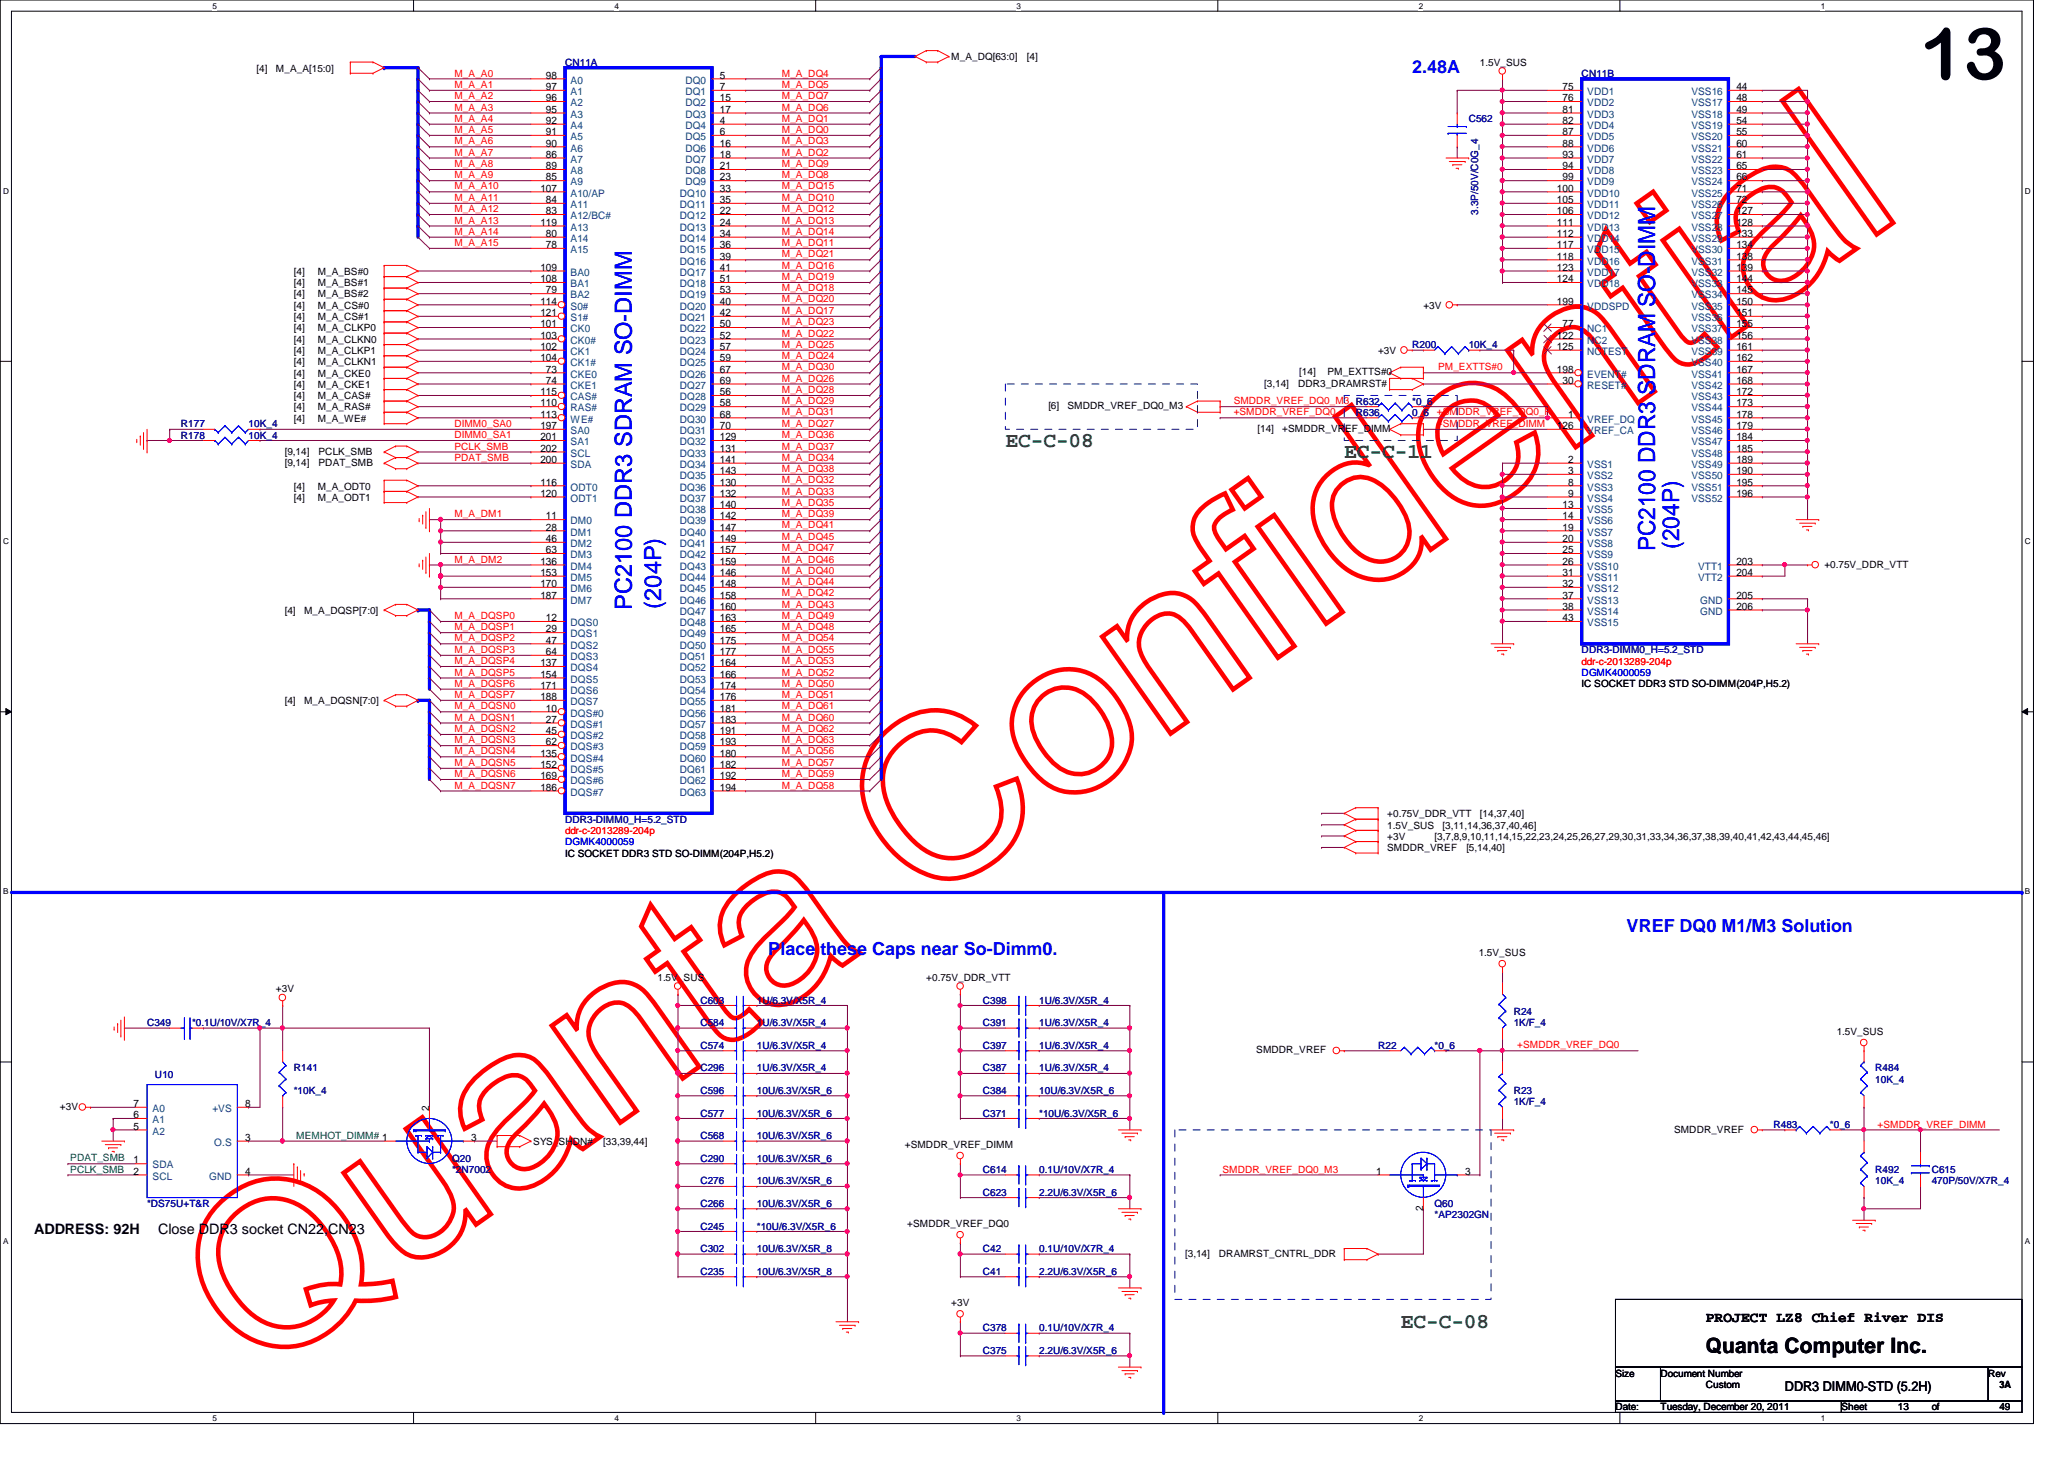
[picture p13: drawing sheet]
<svg xmlns="http://www.w3.org/2000/svg" width="297mm" height="210mm" viewBox="0 0 297 210" stroke-linecap="round" stroke-linejoin="round" font-family="sans-serif">
<defs><g id="words">
<text font-size="32.9" fill="#f00" x="36.6" y="198.7" transform="rotate(-35 36.6 198.7)">Quanta Confidential</text>
<text font-size="10.4" x="276.4" y="11.4">13</text>
<g font-size="3.4" fill="#00f">
<text x="238.2" y="79.3" transform="rotate(-90 238.2 79.3)">PC2100 DDR3 SDRAM SO-DIMM</text>
<text x="241.6" y="79" transform="rotate(-90 241.6 79)">(204P)</text>
<text x="90.9" y="87.8" transform="rotate(-90 90.9 87.8)">PC2100 DDR3 SDRAM SO-DIMM</text>
<text x="95.2" y="87.6" transform="rotate(-90 95.2 87.6)">(204P)</text>
</g>
<g font-size="3" fill="#008000">
<text x="144.7" y="64.3">EC-C-08</text>
<text x="193.5" y="65.9">EC-C-11</text>
<text x="201.6" y="191.1">EC-C-08</text>
</g>
<text font-size="3" x="245.5" y="194.6">Quanta Computer Inc.</text>
<g font-size="2.6" fill="#00f">
<text x="203.2" y="10.5">2.48A</text>
<text x="110.6" y="137.3">Place these Caps near So-Dimm0.</text>
<text x="234.1" y="134.1">VREF DQ0 M1/M3 Solution</text>
</g>
<g font-size="2.1">
<text x="4.9" y="177.5">ADDRESS: 92H</text>
<text x="22.8" y="177.5">Close DDR3 socket CN22,CN23</text>
<text x="245.5" y="190.2">PROJECT LZ8 Chief River DIS</text>
</g>
<text font-size="1.9" x="256.9" y="200.1">DDR3 DIMM0-STD (5.2H)</text>
<g font-size="1.5">
<text x="78.6" y="11.3">98</text>
<text x="103.6" y="11.3">5</text>
<text x="78.6" y="13">97</text>
<text x="78.6" y="14.6">96</text>
<text x="78.6" y="16.2">95</text>
<text x="78.6" y="17.8">92</text>
<text x="103.6" y="13">7</text>
<text x="103.6" y="14.6">15</text>
<text x="103.6" y="16.2">17</text>
<text x="103.6" y="17.8">4</text>
<text x="224.9" y="13">75</text>
<text x="224.9" y="14.6">76</text>
<text x="224.9" y="16.2">81</text>
<text x="224.9" y="17.8">82</text>
<text x="249.9" y="13">44</text>
<text x="249.9" y="14.6">48</text>
<text x="249.9" y="16.2">49</text>
<text x="249.9" y="17.8">54</text>
<text x="78.6" y="19.4">91</text>
<text x="78.6" y="21.1">90</text>
<text x="78.6" y="22.7">86</text>
<text x="103.6" y="19.4">6</text>
<text x="103.6" y="21.1">16</text>
<text x="103.6" y="22.7">18</text>
<text x="224.9" y="19.4">87</text>
<text x="224.9" y="21.1">88</text>
<text x="224.9" y="22.7">93</text>
<text x="249.9" y="19.4">55</text>
<text x="249.9" y="21.1">60</text>
<text x="249.9" y="22.7">61</text>
<text x="77.8" y="27.6">107</text>
<text x="78.6" y="24.3">89</text>
<text x="78.6" y="26">85</text>
<text x="78.6" y="29.2">84</text>
<text x="103.6" y="24.3">21</text>
<text x="103.6" y="26">23</text>
<text x="103.6" y="27.6">33</text>
<text x="103.6" y="29.2">35</text>
<text x="224.1" y="27.6">100</text>
<text x="224.1" y="29.2">105</text>
<text x="224.9" y="24.3">94</text>
<text x="224.9" y="26">99</text>
<text x="249.9" y="24.3">65</text>
<text x="249.9" y="26">66</text>
<text x="249.9" y="27.6">71</text>
<text x="249.9" y="29.2">72</text>
<text x="77.8" y="32.5">119</text>
<text x="78.6" y="30.8">83</text>
<text x="78.6" y="34.1">80</text>
<text x="78.6" y="35.7">78</text>
<text x="103.6" y="30.8">22</text>
<text x="103.6" y="32.5">24</text>
<text x="103.6" y="34.1">34</text>
<text x="103.6" y="35.7">36</text>
<text x="224.1" y="30.8">106</text>
<text x="224.1" y="32.5">111</text>
<text x="224.1" y="34.1">112</text>
<text x="224.1" y="35.7">117</text>
<text x="249.9" y="30.8">127</text>
<text x="249.9" y="32.5">128</text>
<text x="249.9" y="34.1">133</text>
<text x="249.9" y="35.7">134</text>
<text x="77.8" y="38.9">109</text>
<text x="77.8" y="40.6">108</text>
<text x="103.6" y="37.3">39</text>
<text x="103.6" y="38.9">41</text>
<text x="103.6" y="40.6">51</text>
<text x="224.1" y="37.3">118</text>
<text x="224.1" y="38.9">123</text>
<text x="224.1" y="40.6">124</text>
<text x="249.9" y="37.3">138</text>
<text x="249.9" y="38.9">139</text>
<text x="249.9" y="40.6">144</text>
<text x="77.8" y="43.8">114</text>
<text x="77.8" y="45.5">121</text>
<text x="77.8" y="47.1">101</text>
<text x="78.6" y="42.2">79</text>
<text x="103.6" y="42.2">53</text>
<text x="103.6" y="43.8">40</text>
<text x="103.6" y="45.5">42</text>
<text x="103.6" y="47.1">50</text>
<text x="224.1" y="43.8">199</text>
<text x="224.9" y="47.1">77</text>
<text x="249.9" y="42.2">145</text>
<text x="249.9" y="43.8">150</text>
<text x="249.9" y="45.5">151</text>
<text x="249.9" y="47.1">155</text>
<text x="77.8" y="48.7">103</text>
<text x="77.8" y="50.3">102</text>
<text x="77.8" y="51.9">104</text>
<text x="78.6" y="53.6">73</text>
<text x="103.6" y="48.7">52</text>
<text x="103.6" y="50.3">57</text>
<text x="103.6" y="51.9">59</text>
<text x="103.6" y="53.6">67</text>
<text x="224.1" y="48.7">122</text>
<text x="224.1" y="50.3">125</text>
<text x="224.1" y="53.6">198</text>
<text x="249.9" y="48.7">156</text>
<text x="249.9" y="50.3">161</text>
<text x="249.9" y="51.9">162</text>
<text x="249.9" y="53.6">167</text>
<text x="77.8" y="56.9">115</text>
<text x="77.8" y="58.5">110</text>
<text x="78.6" y="55.2">74</text>
<text x="103.6" y="55.2">69</text>
<text x="103.6" y="56.9">56</text>
<text x="103.6" y="58.5">58</text>
<text x="224.9" y="55.2">30</text>
<text x="249.9" y="55.2">168</text>
<text x="249.9" y="56.9">172</text>
<text x="249.9" y="58.5">173</text>
<text x="77.8" y="60.1">113</text>
<text x="77.8" y="61.7">197</text>
<text x="77.8" y="63.3">201</text>
<text x="77.8" y="65">202</text>
<text x="103.6" y="60.1">68</text>
<text x="103.6" y="61.7">70</text>
<text x="103.6" y="63.3">129</text>
<text x="103.6" y="65">131</text>
<text x="224.1" y="61.7">126</text>
<text x="225.7" y="60.1">1</text>
<text x="249.9" y="60.1">178</text>
<text x="249.9" y="61.7">179</text>
<text x="249.9" y="63.3">184</text>
<text x="249.9" y="65">185</text>
<text x="77.8" y="66.6">200</text>
<text x="77.8" y="69.8">116</text>
<text x="77.8" y="71.5">120</text>
<text x="103.6" y="66.6">141</text>
<text x="103.6" y="68.2">143</text>
<text x="103.6" y="69.8">130</text>
<text x="103.6" y="71.5">132</text>
<text x="225.7" y="66.6">2</text>
<text x="225.7" y="68.2">3</text>
<text x="225.7" y="69.8">8</text>
<text x="225.7" y="71.5">9</text>
<text x="249.9" y="66.6">189</text>
<text x="249.9" y="68.2">190</text>
<text x="249.9" y="69.8">195</text>
<text x="249.9" y="71.5">196</text>
<text x="78.6" y="74.7">11</text>
<text x="78.6" y="76.3">28</text>
<text x="78.6" y="78">46</text>
<text x="103.6" y="73.1">140</text>
<text x="103.6" y="74.7">142</text>
<text x="103.6" y="76.3">147</text>
<text x="103.6" y="78">149</text>
<text x="224.9" y="73.1">13</text>
<text x="224.9" y="74.7">14</text>
<text x="224.9" y="76.3">19</text>
<text x="224.9" y="78">20</text>
<text x="77.8" y="81.2">136</text>
<text x="77.8" y="82.8">153</text>
<text x="78.6" y="79.6">63</text>
<text x="103.6" y="79.6">157</text>
<text x="103.6" y="81.2">159</text>
<text x="103.6" y="82.8">146</text>
<text x="224.9" y="79.6">25</text>
<text x="224.9" y="81.2">26</text>
<text x="224.9" y="82.8">31</text>
<text x="249.9" y="81.2">203</text>
<text x="249.9" y="82.8">204</text>
<text x="77.8" y="84.5">170</text>
<text x="77.8" y="86.1">187</text>
<text x="78.6" y="89.4">12</text>
<text x="103.6" y="84.5">148</text>
<text x="103.6" y="86.1">158</text>
<text x="103.6" y="87.7">160</text>
<text x="103.6" y="89.4">163</text>
<text x="224.9" y="84.5">32</text>
<text x="224.9" y="86.1">37</text>
<text x="224.9" y="87.7">38</text>
<text x="224.9" y="89.4">43</text>
<text x="249.9" y="86.1">205</text>
<text x="249.9" y="87.7">206</text>
<text x="77.8" y="95.8">137</text>
<text x="78.6" y="91">29</text>
<text x="78.6" y="92.6">47</text>
<text x="78.6" y="94.2">64</text>
<text x="103.6" y="91">165</text>
<text x="103.6" y="92.6">175</text>
<text x="103.6" y="94.2">177</text>
<text x="103.6" y="95.8">164</text>
<text x="77.8" y="97.5">154</text>
<text x="77.8" y="99.1">171</text>
<text x="77.8" y="100.7">188</text>
<text x="103.6" y="97.5">166</text>
<text x="103.6" y="99.1">174</text>
<text x="103.6" y="100.7">176</text>
<text x="78.6" y="102.4">10</text>
<text x="78.6" y="104">27</text>
<text x="78.6" y="105.6">45</text>
<text x="78.6" y="107.2">62</text>
<text x="103.6" y="102.4">181</text>
<text x="103.6" y="104">183</text>
<text x="103.6" y="105.6">191</text>
<text x="103.6" y="107.2">193</text>
<text x="77.8" y="108.8">135</text>
<text x="77.8" y="110.5">152</text>
<text x="77.8" y="112.1">169</text>
<text x="77.8" y="113.7">186</text>
<text x="103.6" y="108.8">180</text>
<text x="103.6" y="110.5">182</text>
<text x="103.6" y="112.1">192</text>
<text x="103.6" y="113.7">194</text>
<text x="19.2" y="160.9">6</text>
<text x="19.2" y="159.3">7</text>
<text x="35.3" y="159.3">8</text>
<text x="61.8" y="159.8" transform="rotate(-90 61.8 159.8)">2</text>
<text x="19.2" y="167.4">1</text>
<text x="19.2" y="162.5">5</text>
<text x="35.3" y="164.1">3</text>
<text x="67.8" y="164.1">3</text>
<text x="19.2" y="169">2</text>
<text x="35.3" y="169">4</text>
<text x="198" y="169">1</text>
<text x="210.9" y="169">3</text>
<text x="204.8" y="174.2" transform="rotate(-90 204.8 174.2)">2</text>
</g>
<g font-size="1.5" fill="#004080">
<text x="82.1" y="12">A0</text>
<text x="82.1" y="13.7">A1</text>
<text x="82.1" y="15.3">A2</text>
<text x="82.1" y="16.9">A3</text>
<text x="98.6" y="12">DQ0</text>
<text x="98.6" y="13.7">DQ1</text>
<text x="98.6" y="15.3">DQ2</text>
<text x="98.6" y="16.9">DQ3</text>
<text x="228.4" y="13.7">VDD1</text>
<text x="228.4" y="15.3">VDD2</text>
<text x="228.4" y="16.9">VDD3</text>
<text x="243.4" y="13.7">VSS16</text>
<text x="243.4" y="15.3">VSS17</text>
<text x="243.4" y="16.9">VSS18</text>
<text x="82.1" y="18.5">A4</text>
<text x="82.1" y="20.2">A5</text>
<text x="82.1" y="21.8">A6</text>
<text x="82.1" y="23.4">A7</text>
<text x="98.6" y="18.5">DQ4</text>
<text x="98.6" y="20.2">DQ5</text>
<text x="98.6" y="21.8">DQ6</text>
<text x="98.6" y="23.4">DQ7</text>
<text x="228.4" y="18.5">VDD4</text>
<text x="228.4" y="20.2">VDD5</text>
<text x="228.4" y="21.8">VDD6</text>
<text x="228.4" y="23.4">VDD7</text>
<text x="243.4" y="18.5">VSS19</text>
<text x="243.4" y="20.2">VSS20</text>
<text x="243.4" y="21.8">VSS21</text>
<text x="243.4" y="23.4">VSS22</text>
<text x="82.1" y="25.1">A8</text>
<text x="82.1" y="26.7">A9</text>
<text x="82.1" y="28.3">A10/AP</text>
<text x="82.1" y="29.9">A11</text>
<text x="97.8" y="28.3">DQ10</text>
<text x="97.8" y="29.9">DQ11</text>
<text x="98.6" y="25.1">DQ8</text>
<text x="98.6" y="26.7">DQ9</text>
<text x="228.4" y="25.1">VDD8</text>
<text x="228.4" y="26.7">VDD9</text>
<text x="228.4" y="28.3">VDD10</text>
<text x="228.4" y="29.9">VDD11</text>
<text x="243.4" y="25.1">VSS23</text>
<text x="243.4" y="26.7">VSS24</text>
<text x="243.4" y="28.3">VSS25</text>
<text x="243.4" y="29.9">VSS26</text>
<text x="82.1" y="31.5">A12/BC#</text>
<text x="82.1" y="33.2">A13</text>
<text x="82.1" y="34.8">A14</text>
<text x="97.8" y="31.5">DQ12</text>
<text x="97.8" y="33.2">DQ13</text>
<text x="97.8" y="34.8">DQ14</text>
<text x="228.4" y="31.5">VDD12</text>
<text x="228.4" y="33.2">VDD13</text>
<text x="228.4" y="34.8">VDD14</text>
<text x="243.4" y="31.5">VSS27</text>
<text x="243.4" y="33.2">VSS28</text>
<text x="243.4" y="34.8">VSS29</text>
<text x="82.1" y="36.4">A15</text>
<text x="82.1" y="39.7">BA0</text>
<text x="82.1" y="41.3">BA1</text>
<text x="97.8" y="36.4">DQ15</text>
<text x="97.8" y="38.1">DQ16</text>
<text x="97.8" y="39.7">DQ17</text>
<text x="97.8" y="41.3">DQ18</text>
<text x="228.4" y="36.4">VDD15</text>
<text x="228.4" y="38.1">VDD16</text>
<text x="228.4" y="39.7">VDD17</text>
<text x="228.4" y="41.3">VDD18</text>
<text x="243.4" y="36.4">VSS30</text>
<text x="243.4" y="38.1">VSS31</text>
<text x="243.4" y="39.7">VSS32</text>
<text x="243.4" y="41.3">VSS33</text>
<text x="82.1" y="42.9">BA2</text>
<text x="82.1" y="44.5">S0#</text>
<text x="82.1" y="46.2">S1#</text>
<text x="82.1" y="47.8">CK0</text>
<text x="97.8" y="42.9">DQ19</text>
<text x="97.8" y="44.5">DQ20</text>
<text x="97.8" y="46.2">DQ21</text>
<text x="97.8" y="47.8">DQ22</text>
<text x="228.4" y="44.5">VDDSPD</text>
<text x="228.4" y="47.8">NC1</text>
<text x="243.4" y="42.9">VSS34</text>
<text x="243.4" y="44.5">VSS35</text>
<text x="243.4" y="46.2">VSS36</text>
<text x="243.4" y="47.8">VSS37</text>
<text x="82.1" y="49.4">CK0#</text>
<text x="82.1" y="51.1">CK1</text>
<text x="82.1" y="52.7">CK1#</text>
<text x="97.8" y="49.4">DQ23</text>
<text x="97.8" y="51.1">DQ24</text>
<text x="97.8" y="52.7">DQ25</text>
<text x="228.4" y="49.4">NC2</text>
<text x="228.4" y="51.1">NCTEST</text>
<text x="243.4" y="49.4">VSS38</text>
<text x="243.4" y="51.1">VSS39</text>
<text x="243.4" y="52.7">VSS40</text>
<text x="82.1" y="54.3">CKE0</text>
<text x="82.1" y="55.9">CKE1</text>
<text x="82.1" y="57.6">CAS#</text>
<text x="82.1" y="59.2">RAS#</text>
<text x="97.8" y="54.3">DQ26</text>
<text x="97.8" y="55.9">DQ27</text>
<text x="97.8" y="57.6">DQ28</text>
<text x="97.8" y="59.2">DQ29</text>
<text x="228.4" y="54.3">EVENT#</text>
<text x="228.4" y="55.9">RESET#</text>
<text x="243.4" y="54.3">VSS41</text>
<text x="243.4" y="55.9">VSS42</text>
<text x="243.4" y="57.6">VSS43</text>
<text x="243.4" y="59.2">VSS44</text>
<text x="82.1" y="60.8">WE#</text>
<text x="82.1" y="62.4">SA0</text>
<text x="82.1" y="64.1">SA1</text>
<text x="82.1" y="65.7">SCL</text>
<text x="97.8" y="60.8">DQ30</text>
<text x="97.8" y="62.4">DQ31</text>
<text x="97.8" y="64.1">DQ32</text>
<text x="97.8" y="65.7">DQ33</text>
<text x="228.4" y="60.8">VREF_DQ</text>
<text x="228.4" y="62.4">VREF_CA</text>
<text x="243.4" y="60.8">VSS45</text>
<text x="243.4" y="62.4">VSS46</text>
<text x="243.4" y="64.1">VSS47</text>
<text x="243.4" y="65.7">VSS48</text>
<text x="82.1" y="67.3">SDA</text>
<text x="82.1" y="70.6">ODT0</text>
<text x="97.8" y="67.3">DQ34</text>
<text x="97.8" y="68.9">DQ35</text>
<text x="97.8" y="70.6">DQ36</text>
<text x="228.4" y="67.3">VSS1</text>
<text x="228.4" y="68.9">VSS2</text>
<text x="228.4" y="70.6">VSS3</text>
<text x="243.4" y="67.3">VSS49</text>
<text x="243.4" y="68.9">VSS50</text>
<text x="243.4" y="70.6">VSS51</text>
<text x="82.1" y="72.2">ODT1</text>
<text x="82.1" y="75.4">DM0</text>
<text x="82.1" y="77">DM1</text>
<text x="97.8" y="72.2">DQ37</text>
<text x="97.8" y="73.8">DQ38</text>
<text x="97.8" y="75.4">DQ39</text>
<text x="97.8" y="77">DQ40</text>
<text x="228.4" y="72.2">VSS4</text>
<text x="228.4" y="73.8">VSS5</text>
<text x="228.4" y="75.4">VSS6</text>
<text x="228.4" y="77">VSS7</text>
<text x="243.4" y="72.2">VSS52</text>
<text x="82.1" y="78.7">DM2</text>
<text x="82.1" y="80.3">DM3</text>
<text x="82.1" y="82">DM4</text>
<text x="82.1" y="83.6">DM5</text>
<text x="97.8" y="78.7">DQ41</text>
<text x="97.8" y="80.3">DQ42</text>
<text x="97.8" y="82">DQ43</text>
<text x="97.8" y="83.6">DQ44</text>
<text x="228.4" y="78.7">VSS8</text>
<text x="228.4" y="80.3">VSS9</text>
<text x="228.4" y="82">VSS10</text>
<text x="228.4" y="83.6">VSS11</text>
<text x="244.4" y="82">VTT1</text>
<text x="244.4" y="83.6">VTT2</text>
<text x="82.1" y="85.2">DM6</text>
<text x="82.1" y="86.8">DM7</text>
<text x="97.8" y="85.2">DQ45</text>
<text x="97.8" y="86.8">DQ46</text>
<text x="97.8" y="88.4">DQ47</text>
<text x="228.4" y="85.2">VSS12</text>
<text x="228.4" y="86.8">VSS13</text>
<text x="228.4" y="88.4">VSS14</text>
<text x="244.7" y="86.8">GND</text>
<text x="244.7" y="88.4">GND</text>
<text x="82.1" y="90.1">DQS0</text>
<text x="82.1" y="91.7">DQS1</text>
<text x="82.1" y="93.3">DQS2</text>
<text x="82.1" y="95">DQS3</text>
<text x="97.8" y="90.1">DQ48</text>
<text x="97.8" y="91.7">DQ49</text>
<text x="97.8" y="93.3">DQ50</text>
<text x="97.8" y="95">DQ51</text>
<text x="228.4" y="90.1">VSS15</text>
<text x="82.1" y="96.6">DQS4</text>
<text x="82.1" y="98.2">DQS5</text>
<text x="82.1" y="99.8">DQS6</text>
<text x="82.1" y="101.4">DQS7</text>
<text x="97.8" y="96.6">DQ52</text>
<text x="97.8" y="98.2">DQ53</text>
<text x="97.8" y="99.8">DQ54</text>
<text x="97.8" y="101.4">DQ55</text>
<text x="82.1" y="103.1">DQS#0</text>
<text x="82.1" y="104.7">DQS#1</text>
<text x="82.1" y="106.3">DQS#2</text>
<text x="82.1" y="107.9">DQS#3</text>
<text x="97.8" y="103.1">DQ56</text>
<text x="97.8" y="104.7">DQ57</text>
<text x="97.8" y="106.3">DQ58</text>
<text x="97.8" y="107.9">DQ59</text>
<text x="82.1" y="109.6">DQS#4</text>
<text x="82.1" y="111.2">DQS#5</text>
<text x="82.1" y="112.8">DQS#6</text>
<text x="97.8" y="109.6">DQ60</text>
<text x="97.8" y="111.2">DQ61</text>
<text x="97.8" y="112.8">DQ62</text>
<text x="82.1" y="114.5">DQS#7</text>
<text x="97.8" y="114.5">DQ63</text>
<text x="22" y="161.6">A1</text>
<text x="22" y="160">A0</text>
<text x="30.6" y="160">+VS</text>
<text x="22" y="163.2">A2</text>
<text x="30.8" y="164.8">O.S</text>
<text x="22" y="168.1">SDA</text>
<text x="22" y="169.7">SCL</text>
<text x="30.1" y="169.7">GND</text>
</g>
<g font-size="1.4">
<text x="36.9" y="10.3">[4]</text>
<text x="39.7" y="10.3">M_A_A[15:0]</text>
<text x="136.9" y="8.6">M_A_DQ[63:0]</text>
<text x="147.8" y="8.6">[4]</text>
<text x="213" y="9.5">1.5V_SUS</text>
<text x="42.3" y="39.5">[4]</text>
<text x="42.3" y="41.1">[4]</text>
<text x="45.7" y="39.5">M_A_BS#0</text>
<text x="45.7" y="41.1">M_A_BS#1</text>
<text x="42.3" y="42.8">[4]</text>
<text x="42.3" y="44.4">[4]</text>
<text x="42.3" y="46.1">[4]</text>
<text x="42.3" y="47.7">[4]</text>
<text x="45.7" y="42.8">M_A_BS#2</text>
<text x="45.7" y="44.4">M_A_CS#0</text>
<text x="45.7" y="46.1">M_A_CS#1</text>
<text x="45.7" y="47.7">M_A_CLKP0</text>
<text x="204.8" y="44.4">+3V</text>
<text x="42.3" y="49.3">[4]</text>
<text x="42.3" y="50.9">[4]</text>
<text x="42.3" y="52.5">[4]</text>
<text x="45.7" y="49.3">M_A_CLKN0</text>
<text x="45.7" y="50.9">M_A_CLKP1</text>
<text x="45.7" y="52.5">M_A_CLKN1</text>
<text x="198.3" y="50.9">+3V</text>
<text x="42.3" y="54.2">[4]</text>
<text x="42.3" y="55.8">[4]</text>
<text x="42.3" y="57.4">[4]</text>
<text x="42.3" y="59.1">[4]</text>
<text x="45.7" y="54.2">M_A_CKE0</text>
<text x="45.7" y="55.8">M_A_CKE1</text>
<text x="45.7" y="57.4">M_A_CAS#</text>
<text x="45.7" y="59.1">M_A_RAS#</text>
<text x="150.9" y="58.9">[6]</text>
<text x="153.6" y="58.9">SMDDR_VREF_DQ0_M3</text>
<text x="181.9" y="55.6">[3,14]</text>
<text x="186.8" y="55.6">DDR3_DRAMRST#</text>
<text x="187" y="54">[14]</text>
<text x="191" y="54">PM_EXTTS#0</text>
<text x="41" y="65.4">[9,14]</text>
<text x="42.3" y="60.7">[4]</text>
<text x="45.7" y="60.7">M_A_WE#</text>
<text x="45.8" y="65.4">PCLK_SMB</text>
<text x="181" y="62.1">[14]</text>
<text x="184.5" y="62.1">+SMDDR_VREF_DIMM</text>
<text x="41" y="67">[9,14]</text>
<text x="42.3" y="70.4">[4]</text>
<text x="45.7" y="70.4">M_A_ODT0</text>
<text x="45.8" y="67">PDAT_SMB</text>
<text x="42.3" y="72.1">[4]</text>
<text x="45.7" y="72.1">M_A_ODT1</text>
<text x="262.5" y="81.7">+0.75V_DDR_VTT</text>
<text x="41" y="88.3">[4]</text>
<text x="43.8" y="88.3">M_A_DQSP[7:0]</text>
<text x="41" y="101.3">[4]</text>
<text x="43.8" y="101.3">M_A_DQSN[7:0]</text>
<text x="227.6" y="98.9">IC SOCKET DDR3 STD SO-DIMM(204P,H5.2)</text>
<text x="199.6" y="119.2">1.5V_SUS</text>
<text x="199.6" y="117.6">+0.75V_DDR_VTT</text>
<text x="207.6" y="119.2">[3,11,14,36,37,40,46]</text>
<text x="213" y="117.6">[14,37,40]</text>
<text x="81.3" y="123.3">IC SOCKET DDR3 STD SO-DIMM(204P,H5.2)</text>
<text x="199.6" y="120.8">+3V</text>
<text x="199.6" y="122.4">SMDDR_VREF</text>
<text x="206.5" y="120.8">[3,7,8,9,10,11,14,15,22,23,24,25,26,27,29,30,31,33,34,36,37,38,39,40,41,42,43,44,45,46]</text>
<text x="211" y="122.4">[5,14,40]</text>
<text x="212.8" y="137.6">1.5V_SUS</text>
<text x="39.7" y="142.7">+3V</text>
<text x="94.6" y="141.1">1.5V_SUS</text>
<text x="133.3" y="141.1">+0.75V_DDR_VTT</text>
<text x="264.3" y="148.9">1.5V_SUS</text>
<text x="180.8" y="151.6">SMDDR_VREF</text>
<text x="8.6" y="159.7">+3V</text>
<text x="76.7" y="164.7">SYS_SHDN#</text>
<text x="86.8" y="164.7">[33,39,44]</text>
<text x="130.2" y="165.2">+SMDDR_VREF_DIMM</text>
<text x="240.9" y="162.9">SMDDR_VREF</text>
<text x="130.6" y="176.6">+SMDDR_VREF_DQ0</text>
<text x="170.6" y="180.8">[3,14]</text>
<text x="175.4" y="180.8">DRAMRST_CNTRL_DDR</text>
<text x="136.9" y="188">+3V</text>
<text x="232.5" y="198">Size</text>
<text x="232.5" y="202.9">Date:</text>
<text x="239" y="202.9">Tuesday, December 20, 2011</text>
<text x="239" y="198">Document Number</text>
<text x="245.5" y="199.6">Custom</text>
<text x="265" y="202.9">Sheet</text>
<text x="273.1" y="202.9">13</text>
<text x="278" y="202.9">of</text>
<text x="286.1" y="198">Rev</text>
<text x="287.7" y="199.6">3A</text>
<text x="287.7" y="202.9">49</text>
</g>
<g font-size="1.4" fill="#f00">
<text x="65.4" y="11">M_A_A0</text>
<text x="112.5" y="11">M_A_DQ4</text>
<text x="65.4" y="17.5">M_A_A4</text>
<text x="65.4" y="14.3">M_A_A2</text>
<text x="65.4" y="15.9">M_A_A3</text>
<text x="65.4" y="12.7">M_A_A1</text>
<text x="112.5" y="12.7">M_A_DQ5</text>
<text x="112.5" y="14.3">M_A_DQ7</text>
<text x="112.5" y="15.9">M_A_DQ6</text>
<text x="112.5" y="17.5">M_A_DQ1</text>
<text x="65.4" y="22.4">M_A_A7</text>
<text x="65.4" y="20.8">M_A_A6</text>
<text x="65.4" y="19.1">M_A_A5</text>
<text x="112.5" y="19.1">M_A_DQ0</text>
<text x="112.5" y="20.8">M_A_DQ3</text>
<text x="112.5" y="22.4">M_A_DQ2</text>
<text x="65.4" y="28.9">M_A_A11</text>
<text x="65.4" y="27.3">M_A_A10</text>
<text x="65.4" y="25.7">M_A_A9</text>
<text x="65.4" y="24">M_A_A8</text>
<text x="112.5" y="24">M_A_DQ9</text>
<text x="112.5" y="25.7">M_A_DQ8</text>
<text x="112.5" y="27.3">M_A_DQ15</text>
<text x="112.5" y="28.9">M_A_DQ10</text>
<text x="65.4" y="35.4">M_A_A15</text>
<text x="65.4" y="33.8">M_A_A14</text>
<text x="65.4" y="32.2">M_A_A13</text>
<text x="65.4" y="30.5">M_A_A12</text>
<text x="112.5" y="30.5">M_A_DQ12</text>
<text x="112.5" y="32.2">M_A_DQ13</text>
<text x="112.5" y="35.4">M_A_DQ11</text>
<text x="112.5" y="33.8">M_A_DQ14</text>
<text x="112.5" y="37">M_A_DQ21</text>
<text x="112.5" y="38.7">M_A_DQ16</text>
<text x="112.5" y="40.3">M_A_DQ19</text>
<text x="112.5" y="41.9">M_A_DQ18</text>
<text x="112.5" y="43.5">M_A_DQ20</text>
<text x="112.5" y="45.2">M_A_DQ17</text>
<text x="112.5" y="46.8">M_A_DQ23</text>
<text x="112.5" y="51.6">M_A_DQ24</text>
<text x="112.5" y="53.3">M_A_DQ30</text>
<text x="112.5" y="50">M_A_DQ25</text>
<text x="112.5" y="48.4">M_A_DQ22</text>
<text x="207" y="53.3">PM_EXTTS#0</text>
<text x="112.5" y="54.9">M_A_DQ26</text>
<text x="112.5" y="56.6">M_A_DQ28</text>
<text x="112.5" y="58.2">M_A_DQ29</text>
<text x="112.5" y="59.8">M_A_DQ31</text>
<text x="177.5" y="58.2">SMDDR_VREF_DQ0_M3 R632</text>
<text x="177.5" y="59.8">+SMDDR_VREF_DQ0</text>
<text x="206.8" y="59.8">+SMDDR_VREF_DQ0_R</text>
<text x="65.4" y="64.7">PCLK_SMB</text>
<text x="65.4" y="61.4">DIMM0_SA0</text>
<text x="65.4" y="63">DIMM0_SA1</text>
<text x="112.5" y="61.4">M_A_DQ27</text>
<text x="112.5" y="63">M_A_DQ36</text>
<text x="112.5" y="64.7">M_A_DQ37</text>
<text x="206.8" y="61.4">+SMDDR_VREF_DIMM</text>
<text x="65.4" y="66.3">PDAT_SMB</text>
<text x="112.5" y="67.9">M_A_DQ38</text>
<text x="112.5" y="69.6">M_A_DQ32</text>
<text x="112.5" y="71.2">M_A_DQ33</text>
<text x="112.5" y="66.3">M_A_DQ34</text>
<text x="65.4" y="74.4">M_A_DM1</text>
<text x="112.5" y="72.8">M_A_DQ35</text>
<text x="112.5" y="74.4">M_A_DQ39</text>
<text x="112.5" y="76">M_A_DQ41</text>
<text x="112.5" y="77.7">M_A_DQ45</text>
<text x="65.4" y="80.9">M_A_DM2</text>
<text x="112.5" y="79.3">M_A_DQ47</text>
<text x="112.5" y="80.9">M_A_DQ46</text>
<text x="112.5" y="82.5">M_A_DQ40</text>
<text x="65.4" y="89.1">M_A_DQSP0</text>
<text x="112.5" y="84.2">M_A_DQ44</text>
<text x="112.5" y="85.8">M_A_DQ42</text>
<text x="112.5" y="87.4">M_A_DQ43</text>
<text x="112.5" y="89.1">M_A_DQ49</text>
<text x="65.4" y="90.7">M_A_DQSP1</text>
<text x="65.4" y="92.3">M_A_DQSP2</text>
<text x="65.4" y="93.9">M_A_DQSP3</text>
<text x="65.4" y="95.5">M_A_DQSP4</text>
<text x="112.5" y="90.7">M_A_DQ48</text>
<text x="112.5" y="92.3">M_A_DQ54</text>
<text x="112.5" y="93.9">M_A_DQ55</text>
<text x="112.5" y="95.5">M_A_DQ53</text>
<text x="227.6" y="95.6">ddr-c-2013289-204p</text>
<text x="65.4" y="97.2">M_A_DQSP5</text>
<text x="65.4" y="98.8">M_A_DQSP6</text>
<text x="65.4" y="100.4">M_A_DQSP7</text>
<text x="112.5" y="97.2">M_A_DQ52</text>
<text x="112.5" y="100.4">M_A_DQ51</text>
<text x="112.5" y="98.8">M_A_DQ50</text>
<text x="65.4" y="102.1">M_A_DQSN0</text>
<text x="65.4" y="103.7">M_A_DQSN1</text>
<text x="65.4" y="105.3">M_A_DQSN2</text>
<text x="65.4" y="106.9">M_A_DQSN3</text>
<text x="112.5" y="102.1">M_A_DQ61</text>
<text x="112.5" y="103.7">M_A_DQ60</text>
<text x="112.5" y="105.3">M_A_DQ62</text>
<text x="112.5" y="106.9">M_A_DQ63</text>
<text x="65.4" y="108.5">M_A_DQSN4</text>
<text x="65.4" y="110.2">M_A_DQSN5</text>
<text x="65.4" y="111.8">M_A_DQSN6</text>
<text x="65.4" y="113.5">M_A_DQSN7</text>
<text x="112.5" y="108.5">M_A_DQ56</text>
<text x="112.5" y="110.2">M_A_DQ57</text>
<text x="112.5" y="111.8">M_A_DQ59</text>
<text x="112.5" y="113.5">M_A_DQ58</text>
<text x="81.3" y="120">ddr-c-2013289-204p</text>
<text x="218.4" y="150.8">+SMDDR_VREF_DQ0</text>
<text x="270.2" y="162.2">+SMDDR_VREF_DIMM</text>
<text x="175.9" y="168.7">SMDDR_VREF_DQ0_M3</text>
</g>
<g font-size="1.4" fill="#000080">
<text x="81.3" y="9.5">CN11A</text>
<text x="227.6" y="11.1">CN11B</text>
<text x="211.4" y="17.6">C562</text>
<text x="212.7" y="30.9" transform="rotate(-90 212.7 30.9)">3.3P/50V/C0G_4</text>
<text x="203.2" y="50.1">R200</text>
<text x="211.4" y="50.1">10K_4</text>
<text x="195.1" y="59.9">R636</text>
<text x="203.2" y="58.3">*0_6</text>
<text x="203.2" y="59.9">0_6</text>
<text x="26" y="63.1">R178</text>
<text x="26" y="61.5">R177</text>
<text x="35.8" y="63.1">10K_4</text>
<text x="35.8" y="61.5">10K_4</text>
<text x="227.6" y="94">DDR3-DIMM0_H=5.2_STD</text>
<text x="81.3" y="118.4">DDR3-DIMM0_H=5.2_STD</text>
<text x="21.2" y="147.7">C349</text>
<text x="27.6" y="147.7">*0.1U/10V/X7R_4</text>
<text x="100.8" y="147.7">C584</text>
<text x="100.8" y="144.4">C603</text>
<text x="108.9" y="147.7">1U/6.3V/X5R_4</text>
<text x="108.9" y="144.4">1U/6.3V/X5R_4</text>
<text x="141.4" y="144.4">C398</text>
<text x="141.4" y="147.7">C391</text>
<text x="149.6" y="144.4">1U/6.3V/X5R_4</text>
<text x="149.6" y="147.7">1U/6.3V/X5R_4</text>
<text x="217.8" y="146">R24</text>
<text x="217.8" y="147.7">1K/F_4</text>
<text x="22.3" y="155.1">U10</text>
<text x="42.3" y="154.1">R141</text>
<text x="100.8" y="154.1">C296</text>
<text x="100.8" y="150.9">C574</text>
<text x="108.9" y="154.1">1U/6.3V/X5R_4</text>
<text x="108.9" y="150.9">1U/6.3V/X5R_4</text>
<text x="141.4" y="150.9">C397</text>
<text x="141.4" y="154.1">C387</text>
<text x="149.6" y="150.9">1U/6.3V/X5R_4</text>
<text x="149.6" y="154.1">1U/6.3V/X5R_4</text>
<text x="198.3" y="150.9">R22</text>
<text x="206.5" y="150.9">*0_6</text>
<text x="269.9" y="154.1">R484</text>
<text x="269.9" y="155.8">10K_4</text>
<text x="42.3" y="157.4">*10K_4</text>
<text x="100.8" y="160.7">C577</text>
<text x="100.8" y="157.4">C596</text>
<text x="108.9" y="160.7">10U/6.3V/X5R_6</text>
<text x="108.9" y="157.4">10U/6.3V/X5R_6</text>
<text x="141.4" y="157.4">C384</text>
<text x="141.4" y="160.7">C371</text>
<text x="149.6" y="157.4">10U/6.3V/X5R_6</text>
<text x="149.6" y="160.7">*10U/6.3V/X5R_6</text>
<text x="217.8" y="157.4">R23</text>
<text x="217.8" y="159">1K/F_4</text>
<text x="65.1" y="167.1">Q20</text>
<text x="100.8" y="167.1">C290</text>
<text x="100.8" y="163.9">C568</text>
<text x="108.9" y="167.1">10U/6.3V/X5R_6</text>
<text x="108.9" y="163.9">10U/6.3V/X5R_6</text>
<text x="255.2" y="162.3">R483</text>
<text x="263.4" y="162.3">*0_6</text>
<text x="21.2" y="173.7">*DS75U+T&amp;R</text>
<text x="65.1" y="168.8">*2N7002</text>
<text x="100.8" y="170.4">C276</text>
<text x="100.8" y="173.7">C266</text>
<text x="108.9" y="170.4">10U/6.3V/X5R_6</text>
<text x="108.9" y="173.7">10U/6.3V/X5R_6</text>
<text x="141.4" y="172">C623</text>
<text x="141.4" y="168.8">C614</text>
<text x="149.6" y="172">2.2U/6.3V/X5R_6</text>
<text x="149.6" y="168.8">0.1U/10V/X7R_4</text>
<text x="206.5" y="173.7">Q60</text>
<text x="269.9" y="168.8">R492</text>
<text x="269.9" y="170.4">10K_4</text>
<text x="278" y="168.8">C615</text>
<text x="278" y="170.4">470P/50V/X7R_4</text>
<text x="100.8" y="176.9">C245</text>
<text x="108.9" y="176.9">*10U/6.3V/X5R_6</text>
<text x="206.5" y="175.3">*AP2302GN</text>
<text x="100.8" y="183.4">C235</text>
<text x="100.8" y="180.2">C302</text>
<text x="108.9" y="183.4">10U/6.3V/X5R_8</text>
<text x="108.9" y="180.2">10U/6.3V/X5R_8</text>
<text x="141.4" y="183.4">C41</text>
<text x="141.4" y="180.2">C42</text>
<text x="149.6" y="183.4">2.2U/6.3V/X5R_6</text>
<text x="149.6" y="180.2">0.1U/10V/X7R_4</text>
<text x="141.4" y="191.5">C378</text>
<text x="149.6" y="191.5">0.1U/10V/X7R_4</text>
<text x="141.4" y="194.8">C375</text>
<text x="149.6" y="194.8">2.2U/6.3V/X5R_6</text>
</g>
<g font-size="1.4" fill="#00f">
<text x="227.6" y="97.2">DGMK4000059</text>
<text x="81.3" y="121.6">DGMK4000059</text>
</g>
<g font-size="1.4" fill="#008000">
<text x="10.1" y="167.1">PDAT_SMB</text>
<text x="42.6" y="163.8">MEMHOT_DIMM# 1</text>
<text x="10.1" y="168.7">PCLK_SMB</text>
</g>
<g font-size="1.2">
<text x="30.6" y="1.2">5</text>
<text x="88.4" y="1.2">4</text>
<text x="146.3" y="1.2">3</text>
<text x="204.2" y="1.2">2</text>
<text x="262" y="1.2">1</text>
<text x=".5" y="27.9">D</text>
<text x="291.4" y="27.9">D</text>
<text x=".5" y="78.2">C</text>
<text x="291.4" y="78.2">C</text>
<text x=".5" y="128.7">B</text>
<text x="291.4" y="128.7">B</text>
<text x=".5" y="179">A</text>
<text x="291.4" y="179">A</text>
<text x="30.6" y="204.4">5</text>
<text x="88.4" y="204.4">4</text>
<text x="146.3" y="204.4">3</text>
<text x="204.2" y="204.4">2</text>
<text x="262" y="204.4">1</text>
</g>
</g></defs>
<path d="M0 0h292.6v204.8h-292.6zM1.6 1.6h289.4v201.6h-289.4z" fill="none" stroke="#000" stroke-width=".14"/>
<g fill="#fff">
<path d="M30.6 .2h.6v1.3h-.6z"/>
<path d="M30.6 203.4h.6v1.3h-.6z"/>
</g>
<path d="M59.5 0v1.6M59.5 203.2v1.6" fill="none" stroke="#000" stroke-width=".14"/>
<g fill="#fff">
<path d="M88.4 .2h.6v1.3h-.6z"/>
<path d="M88.4 203.4h.6v1.3h-.6z"/>
</g>
<path d="M117.4 0v1.6M117.4 203.2v1.6" fill="none" stroke="#000" stroke-width=".14"/>
<g fill="#fff">
<path d="M146.3 .2h.6v1.3h-.6z"/>
<path d="M146.3 203.4h.6v1.3h-.6z"/>
</g>
<path d="M175.3 0v1.6M175.3 203.2v1.6" fill="none" stroke="#000" stroke-width=".14"/>
<g fill="#fff">
<path d="M204.2 .2h.6v1.3h-.6z"/>
<path d="M204.2 203.4h.6v1.3h-.6z"/>
</g>
<path d="M233.1 0v1.6M233.1 203.2v1.6" fill="none" stroke="#000" stroke-width=".14"/>
<g fill="#fff">
<path d="M262 .2h.6v1.3h-.6z"/>
<path d="M262 203.4h.6v1.3h-.6z"/>
<path d="M.5 26.8h.8v1.3h-.8z"/>
<path d="M291.4 26.8h.8v1.3h-.8z"/>
<path d="M.5 77.2h.8v1.3h-.8z"/>
<path d="M291.4 77.2h.8v1.3h-.8z"/>
</g>
<path d="M0 52h1.6M291 52h1.6" fill="none" stroke="#000" stroke-width=".14"/>
<g fill="#fff">
<path d="M.5 127.6h.7v1.3h-.7z"/>
<path d="M291.4 127.6h.7v1.3h-.7z"/>
</g>
<path d="M0 102.4h1.6M.8 101.9l.8 .5-.8 .4zM291 102.4l.8-.5v.9zM291 102.4h1.6" fill="none" stroke="#000" stroke-width=".14"/>
<path d="M.8 101.9l.8 .5-.8 .4zM291 102.4l.8-.5v.9z" fill="#000"/>
<g fill="#fff">
<path d="M.5 178h.7v1.3h-.7z"/>
<path d="M291.4 178h.7v1.3h-.7z"/>
</g>
<path d="M0 152.8h1.6M291 152.8h1.6" fill="none" stroke="#000" stroke-width=".14"/>
<g fill="none" stroke="#800040" stroke-width=".14">
<path d="M61.8 11.3h.1M61.8 19.5h.1M61.8 17.9h.1M61.8 14.6h.1M61.8 16.3h.1M61.8 13h.1M61.8 11.3h14.6M61.8 19.5h14.6M61.8 17.9h14.6M61.8 14.6h14.6M61.8 16.3h14.6M61.8 13h14.6"/>
<path d="M61.8 35.7h.1M61.8 34.1h.1M61.8 32.5h.1M61.8 30.9h.1M61.8 29.3h.1M61.8 27.6h.1M61.8 26h.1M61.8 24.4h.1M61.8 22.7h.1M61.8 21.1h.1M61.8 35.7h14.6M61.8 34.1h14.6"/>
<path d="M61.8 32.5h14.6M61.8 30.9h14.6M61.8 29.3h14.6M61.8 27.6h14.6M61.8 26h14.6M61.8 24.4h14.6M61.8 22.7h14.6M61.8 21.1h14.6"/>
</g>
<path d="M55.3 9.7h4.9" fill="none" stroke="#00f" stroke-width=".47"/>
<circle cx="55.3" cy="9.7" r=".23" fill="#00f"/>
<g fill="none" stroke="#800040" stroke-width=".14">
<path d="M60.2 39h16.2M76.4 39h.1M60.2 58.5h16.2M60.2 56.9h16.2M60.2 55.2h16.2M60.2 53.6h16.2M60.2 52h16.2M60.2 50.4h16.2M60.2 48.8h16.2M60.2 47.1h16.2M60.2 45.5h16.2M60.2 43.9h16.2"/>
<path d="M60.2 42.2h16.2M60.2 40.6h16.2M76.4 58.5h.1M76.4 56.9h.1M76.4 55.2h.1M76.4 53.6h.1M76.4 52h.1M76.4 50.4h.1M76.4 48.8h.1M76.4 47.1h.1M76.4 45.5h.1M76.4 43.9h.1"/>
<path d="M76.4 42.2h.1M76.4 40.6h.1M60.2 60.1h16.2M60.2 65h16.2M60.2 66.6h16.2M60.2 69.9h16.2M60.2 71.5h16.2M63.4 74.8h.1M63.4 76.4h.1M63.4 74.8h13M63.4 76.4h13M76.4 60.1h.1"/>
<path d="M76.4 65h.1M76.4 66.6h.1M76.4 69.9h.1M76.4 71.5h.1"/>
</g>
<circle cx="63.4" cy="76.4" r=".3" fill="#f0f"/>
<circle cx="63.4" cy="76.4" r=".3" fill="none" stroke="#f0f" stroke-width=".14"/>
<path d="M63.4 78h.1M63.4 78h13" fill="none" stroke="#800040" stroke-width=".14"/>
<circle cx="63.4" cy="78" r=".3" fill="#f0f"/>
<circle cx="63.4" cy="78" r=".3" fill="none" stroke="#f0f" stroke-width=".14"/>
<path d="M63.4 79.6h.1M63.4 79.6h13M63.4 81.3h.1M63.4 81.3h13" fill="none" stroke="#800040" stroke-width=".14"/>
<circle cx="63.4" cy="81.2" r=".3" fill="#f0f"/>
<circle cx="63.4" cy="81.2" r=".3" fill="none" stroke="#f0f" stroke-width=".14"/>
<path d="M63.4 82.9h.1M63.4 82.9h13" fill="none" stroke="#800040" stroke-width=".14"/>
<circle cx="63.4" cy="82.9" r=".31" fill="#f0f"/>
<circle cx="63.4" cy="82.9" r=".31" fill="none" stroke="#f0f" stroke-width=".14"/>
<path d="M63.4 84.5h.1M63.4 84.5h13" fill="none" stroke="#800040" stroke-width=".14"/>
<circle cx="63.4" cy="84.5" r=".3" fill="#f0f"/>
<circle cx="63.4" cy="84.5" r=".3" fill="none" stroke="#f0f" stroke-width=".14"/>
<g fill="none" stroke="#800040" stroke-width=".14">
<path d="M63.4 86.1h.1M63.4 89.4h.1M63.4 91h.1M63.4 92.6h.1M63.4 94.3h.1M63.4 95.9h.1M63.4 97.5h.1M63.4 99.1h.1M63.4 86.1h13M63.4 89.4h13M63.4 91h13M63.4 92.6h13"/>
<path d="M63.4 94.3h13M63.4 95.9h13M63.4 97.5h13M63.4 99.1h13M63.4 100.8h.1M63.4 102.4h.1M63.4 104h.1M63.4 105.7h.1M63.4 107.3h.1M63.4 108.9h.1M63.4 110.5h.1M63.4 112.1h.1"/>
<path d="M63.4 113.8h.1M63.4 100.8h13M63.4 102.4h13M63.4 104h13M63.4 105.7h13M63.4 107.3h13M63.4 108.9h13M63.4 110.5h13M63.4 112.1h13M63.4 113.8h13"/>
</g>
<path d="M60.2 100.8h1.6" fill="none" stroke="#00f" stroke-width=".47"/>
<circle cx="60.2" cy="100.8" r=".23" fill="#00f"/>
<path d="M60.2 87.8h1.6" fill="none" stroke="#00f" stroke-width=".47"/>
<circle cx="60.2" cy="87.8" r=".23" fill="#00f"/>
<g fill="none" stroke="#800040" stroke-width=".14">
<path d="M107.3 11.3h.1M107.3 13h.1M107.3 14.6h.1M107.3 16.3h.1M107.3 17.9h.1M107.3 19.5h.1M107.3 11.3h17.9M107.3 13h17.9M107.3 14.6h17.9M107.3 16.3h17.9M107.3 17.9h17.9M107.3 19.5h17.9"/>
<path d="M107.3 21.1h.1M107.3 22.7h.1M107.3 24.4h.1M107.3 26h.1M107.3 37.4h.1M107.3 39h.1M107.3 27.6h.1M107.3 29.3h.1M107.3 30.9h.1M107.3 32.5h.1M107.3 21.1h17.9M107.3 22.7h17.9"/>
<path d="M107.3 24.4h17.9M107.3 26h17.9M107.3 37.4h17.9M107.3 39h17.9M107.3 27.6h17.9M107.3 29.3h17.9M107.3 30.9h17.9M107.3 32.5h17.9M107.3 40.6h.1M107.3 42.2h.1M107.3 52h.1M107.3 53.6h.1"/>
<path d="M107.3 55.2h.1M107.3 56.9h.1M107.3 58.5h.1M107.3 43.9h.1M107.3 45.5h.1M107.3 50.4h.1M107.3 40.6h17.9M107.3 42.2h17.9M107.3 52h17.9M107.3 53.6h17.9M107.3 55.2h17.9M107.3 56.9h17.9"/>
<path d="M107.3 58.5h17.9M107.3 43.9h17.9M107.3 45.5h17.9M107.3 50.4h17.9M107.3 68.2h.1M107.3 69.9h.1M107.3 71.5h.1M107.3 73.2h.1M107.3 74.8h.1M107.3 60.1h.1M107.3 61.8h.1M107.3 63.4h.1"/>
<path d="M107.3 65h.1M107.3 66.6h.1M107.3 76.4h.1M107.3 78h.1M107.3 79.6h.1M107.3 68.2h17.9M107.3 69.9h17.9M107.3 71.5h17.9M107.3 73.2h17.9M107.3 74.8h17.9M107.3 60.1h17.9M107.3 61.8h17.9"/>
<path d="M107.3 63.4h17.9M107.3 65h17.9M107.3 66.6h17.9M107.3 76.4h17.9M107.3 78h17.9M107.3 79.6h17.9M107.3 84.5h.1M107.3 86.1h.1M107.3 87.8h.1M107.3 89.4h.1M107.3 91h.1M107.3 92.6h.1"/>
<path d="M107.3 94.3h.1M107.3 95.9h.1M107.3 97.5h.1M107.3 81.3h.1M107.3 82.9h.1M107.3 84.5h17.9M107.3 86.1h17.9M107.3 87.8h17.9M107.3 89.4h17.9M107.3 91h17.9M107.3 92.6h17.9M107.3 94.3h17.9"/>
<path d="M107.3 95.9h17.9M107.3 97.5h17.9M107.3 81.3h17.9M107.3 82.9h17.9M107.3 102.4h.1M107.3 104h.1M107.3 105.7h.1M107.3 107.3h.1M107.3 108.9h.1M107.3 110.5h.1M107.3 112.1h.1M107.3 113.8h.1"/>
<path d="M107.3 102.4h17.9M107.3 104h17.9M107.3 105.7h17.9M107.3 107.3h17.9M107.3 108.9h17.9M107.3 110.5h17.9M107.3 112.1h17.9M107.3 113.8h17.9"/>
</g>
<path d="M126.8 8.1h4.9" fill="none" stroke="#00f" stroke-width=".47"/>
<circle cx="126.8" cy="8.1" r=".23" fill="#00f"/>
<path d="M24.4 61.8h.1M24.4 63.4h.1M24.4 63.4h4.9M24.4 61.8v1.6M37.4 61.8h.1M37.4 63.4h.1M37.4 61.8h39M37.4 63.4h39" fill="none" stroke="#800040" stroke-width=".14"/>
<circle cx="24.4" cy="63.4" r=".3" fill="#f0f"/>
<circle cx="24.4" cy="63.4" r=".3" fill="none" stroke="#f0f" stroke-width=".14"/>
<path d="M216.2 39h.1M216.2 35.7h.1M216.2 32.5h.1M216.2 32.5v1.6M216.2 39v1.6M216.2 35.7h6.5M216.2 40.6h.1M216.2 40.6h6.5M21.2 63.4h.1M21.2 63.4h3.2M24.4 61.8h.1M24.4 61.8h4.9" fill="none" stroke="#800040" stroke-width=".14"/>
<circle cx="216.2" cy="32.5" r=".3" fill="#f0f"/>
<circle cx="216.2" cy="32.5" r=".3" fill="none" stroke="#f0f" stroke-width=".14"/>
<path d="M216.2 14.6h.1M216.2 17.9h.1M216.2 14.6h6.5M216.2 17.9h6.5M216.2 30.9h.1M216.2 29.3h.1M216.2 27.6h.1M216.2 30.9h6.5M216.2 29.3h6.5M216.2 27.6h6.5" fill="none" stroke="#800040" stroke-width=".14"/>
<circle cx="216.2" cy="17.8" r=".31" fill="#f0f"/>
<circle cx="216.2" cy="17.8" r=".31" fill="none" stroke="#f0f" stroke-width=".14"/>
<path d="M216.2 19.5h.1M216.2 19.5h6.5M253.6 13h.1M253.6 13h6.5M216.2 24.4h.1M216.2 22.7h.1M216.2 24.4h6.5M216.2 22.7h6.5M260.1 24.4h.1M260.1 24.4v1.6" fill="none" stroke="#800040" stroke-width=".14"/>
<circle cx="260.1" cy="24.3" r=".3" fill="#f0f"/>
<circle cx="260.1" cy="24.3" r=".3" fill="none" stroke="#f0f" stroke-width=".14"/>
<path d="M253.6 19.5h.1M253.6 19.5h6.5M253.6 37.4h.1M253.6 37.4h6.5" fill="none" stroke="#800040" stroke-width=".14"/>
<circle cx="260.1" cy="19.5" r=".3" fill="#f0f"/>
<circle cx="260.1" cy="19.5" r=".3" fill="none" stroke="#f0f" stroke-width=".14"/>
<path d="M253.6 17.9h.1M253.6 17.9h6.5M253.6 30.9h.1M253.6 30.9h6.5M253.6 43.9h.1M253.6 43.9h6.5M260.1 55.2h.1M260.1 55.2v1.7" fill="none" stroke="#800040" stroke-width=".14"/>
<circle cx="260.1" cy="56.8" r=".3" fill="#f0f"/>
<circle cx="260.1" cy="56.8" r=".3" fill="none" stroke="#f0f" stroke-width=".14"/>
<circle cx="260.1" cy="55.2" r=".3" fill="#f0f"/>
<circle cx="260.1" cy="55.2" r=".3" fill="none" stroke="#f0f" stroke-width=".14"/>
<path d="M253.6 47.1h.1M253.6 47.1h6.5M260.1 60.1h.1M260.1 60.1v1.7" fill="none" stroke="#800040" stroke-width=".14"/>
<circle cx="260.1" cy="61.7" r=".3" fill="#f0f"/>
<circle cx="260.1" cy="61.7" r=".3" fill="none" stroke="#f0f" stroke-width=".14"/>
<circle cx="260.1" cy="60.1" r=".3" fill="#f0f"/>
<circle cx="260.1" cy="60.1" r=".3" fill="none" stroke="#f0f" stroke-width=".14"/>
<path d="M253.6 53.6h.1M253.6 40.6h.1M253.6 53.6h6.5M253.6 40.6h6.5M253.6 69.9h.1M253.6 69.9h6.5M260.1 71.5h.1M260.1 71.5v3.3" fill="none" stroke="#800040" stroke-width=".14"/>
<circle cx="260.1" cy="71.5" r=".3" fill="#f0f"/>
<circle cx="260.1" cy="71.5" r=".3" fill="none" stroke="#f0f" stroke-width=".14"/>
<path d="M260.1 27.6h.1M260.1 27.6v1.7M253.6 58.5h.1M253.6 58.5h6.5" fill="none" stroke="#800040" stroke-width=".14"/>
<circle cx="260.1" cy="27.6" r=".3" fill="#f0f"/>
<circle cx="260.1" cy="27.6" r=".3" fill="none" stroke="#f0f" stroke-width=".14"/>
<path d="M260.1 56.9h.1M260.1 56.9v1.6M253.6 82.9h.1M253.6 82.9h3.3M256.9 81.3h.1M256.9 81.3h3.2" fill="none" stroke="#800040" stroke-width=".14"/>
<circle cx="256.8" cy="81.2" r=".3" fill="#f0f"/>
<circle cx="256.8" cy="81.2" r=".3" fill="none" stroke="#f0f" stroke-width=".14"/>
<g fill="none" stroke="#800040" stroke-width=".14">
<path d="M204.8 55.2h.1M204.8 55.2h17.9M217.8 53.6h.1M217.8 53.6h4.9M216.2 66.6h.1M216.2 79.6h.1M216.2 73.2h.1M216.2 69.9h.1M216.2 66.6h6.5M216.2 79.6h6.5M216.2 73.2h6.5M216.2 69.9h6.5"/>
<path d="M216.2 86.1h.1M216.2 86.1h6.5"/>
</g>
<circle cx="217.8" cy="53.6" r=".3" fill="#f0f"/>
<circle cx="217.8" cy="53.6" r=".3" fill="none" stroke="#f0f" stroke-width=".14"/>
<path d="M260.1 34.1h.1M260.1 21.1h.1M260.1 21.1v1.6M260.1 34.1v1.6M209.7 43.9h.1M209.7 43.9h13" fill="none" stroke="#800040" stroke-width=".14"/>
<circle cx="260.1" cy="21.1" r=".3" fill="#f0f"/>
<circle cx="260.1" cy="21.1" r=".3" fill="none" stroke="#f0f" stroke-width=".14"/>
<path d="M260.1 65h.1M260.1 65v1.6" fill="none" stroke="#800040" stroke-width=".14"/>
<circle cx="260.1" cy="65" r=".3" fill="#f0f"/>
<circle cx="260.1" cy="65" r=".3" fill="none" stroke="#f0f" stroke-width=".14"/>
<path d="M216.2 82.9h.1M216.2 82.9v1.6M256.9 81.3h.1M256.9 81.3v1.6" fill="none" stroke="#800040" stroke-width=".14"/>
<circle cx="216.2" cy="82.9" r=".31" fill="#f0f"/>
<circle cx="216.2" cy="82.9" r=".31" fill="none" stroke="#f0f" stroke-width=".14"/>
<path d="M260.1 45.5h.1M260.1 45.5v1.6M216.2 89.4h.1M216.2 89.4v3.2" fill="none" stroke="#800040" stroke-width=".14"/>
<circle cx="260.1" cy="45.5" r=".3" fill="#f0f"/>
<circle cx="260.1" cy="45.5" r=".3" fill="none" stroke="#f0f" stroke-width=".14"/>
<path d="M260.1 52h.1M260.1 52v1.6" fill="none" stroke="#800040" stroke-width=".14"/>
<circle cx="260.1" cy="52" r=".3" fill="#f0f"/>
<circle cx="260.1" cy="52" r=".3" fill="none" stroke="#f0f" stroke-width=".14"/>
<path d="M253.6 55.2h.1M253.6 55.2h6.5M216.2 68.2h.1M216.2 68.2v1.7M260.1 63.4h.1M260.1 63.4v1.6" fill="none" stroke="#800040" stroke-width=".14"/>
<circle cx="216.2" cy="68.2" r=".3" fill="#f0f"/>
<circle cx="216.2" cy="68.2" r=".3" fill="none" stroke="#f0f" stroke-width=".14"/>
<path d="M260.1 66.6h.1M260.1 66.6v1.6" fill="none" stroke="#800040" stroke-width=".14"/>
<circle cx="260.1" cy="66.6" r=".31" fill="#f0f"/>
<circle cx="260.1" cy="66.6" r=".31" fill="none" stroke="#f0f" stroke-width=".14"/>
<path d="M260.1 22.7h.1M260.1 22.7v1.7" fill="none" stroke="#800040" stroke-width=".14"/>
<circle cx="260.1" cy="22.7" r=".3" fill="#f0f"/>
<circle cx="260.1" cy="22.7" r=".3" fill="none" stroke="#f0f" stroke-width=".14"/>
<path d="M216.2 78h.1M216.2 78v1.6" fill="none" stroke="#800040" stroke-width=".14"/>
<circle cx="216.2" cy="78" r=".3" fill="#f0f"/>
<circle cx="216.2" cy="78" r=".3" fill="none" stroke="#f0f" stroke-width=".14"/>
<path d="M216.2 26h.1M216.2 26v1.6" fill="none" stroke="#800040" stroke-width=".14"/>
<circle cx="216.2" cy="26" r=".31" fill="#f0f"/>
<circle cx="216.2" cy="26" r=".31" fill="none" stroke="#f0f" stroke-width=".14"/>
<path d="M260.1 47.1h.1M260.1 47.1v1.7" fill="none" stroke="#800040" stroke-width=".14"/>
<circle cx="260.1" cy="47.1" r=".3" fill="#f0f"/>
<circle cx="260.1" cy="47.1" r=".3" fill="none" stroke="#f0f" stroke-width=".14"/>
<path d="M216.2 79.6h.1M216.2 79.6v1.7" fill="none" stroke="#800040" stroke-width=".14"/>
<circle cx="216.2" cy="79.6" r=".3" fill="#f0f"/>
<circle cx="216.2" cy="79.6" r=".3" fill="none" stroke="#f0f" stroke-width=".14"/>
<path d="M260.1 39h.1M260.1 39v1.6" fill="none" stroke="#800040" stroke-width=".14"/>
<circle cx="260.1" cy="40.6" r=".3" fill="#f0f"/>
<circle cx="260.1" cy="40.6" r=".3" fill="none" stroke="#f0f" stroke-width=".14"/>
<circle cx="260.1" cy="39" r=".3" fill="#f0f"/>
<circle cx="260.1" cy="39" r=".3" fill="none" stroke="#f0f" stroke-width=".14"/>
<path d="M260.1 48.8h.1M260.1 48.8v1.6" fill="none" stroke="#800040" stroke-width=".14"/>
<circle cx="260.1" cy="48.7" r=".3" fill="#f0f"/>
<circle cx="260.1" cy="48.7" r=".3" fill="none" stroke="#f0f" stroke-width=".14"/>
<path d="M216.2 69.9h.1M216.2 69.9v1.6" fill="none" stroke="#800040" stroke-width=".14"/>
<circle cx="216.2" cy="69.8" r=".3" fill="#f0f"/>
<circle cx="216.2" cy="69.8" r=".3" fill="none" stroke="#f0f" stroke-width=".14"/>
<path d="M260.1 53.6h.1M260.1 53.6v1.6" fill="none" stroke="#800040" stroke-width=".14"/>
<circle cx="260.1" cy="53.6" r=".3" fill="#f0f"/>
<circle cx="260.1" cy="53.6" r=".3" fill="none" stroke="#f0f" stroke-width=".14"/>
<path d="M216.2 76.4h.1M216.2 76.4v1.6M216.2 81.3h.1M216.2 81.3h6.5" fill="none" stroke="#800040" stroke-width=".14"/>
<circle cx="216.2" cy="76.4" r=".3" fill="#f0f"/>
<circle cx="216.2" cy="76.4" r=".3" fill="none" stroke="#f0f" stroke-width=".14"/>
<path d="M253.6 21.1h.1M253.6 21.1h6.5M253.6 45.5h.1M253.6 45.5h6.5M260.1 50.4h.1M260.1 50.4v1.6" fill="none" stroke="#800040" stroke-width=".14"/>
<circle cx="260.1" cy="50.4" r=".31" fill="#f0f"/>
<circle cx="260.1" cy="50.4" r=".31" fill="none" stroke="#f0f" stroke-width=".14"/>
<path d="M253.6 26h.1M253.6 26h6.5M260.1 35.7h.1M260.1 35.7v1.7" fill="none" stroke="#800040" stroke-width=".14"/>
<circle cx="260.1" cy="35.7" r=".3" fill="#f0f"/>
<circle cx="260.1" cy="35.7" r=".3" fill="none" stroke="#f0f" stroke-width=".14"/>
<path d="M260.1 14.6h.1M260.1 14.6v1.7" fill="none" stroke="#800040" stroke-width=".14"/>
<circle cx="260.1" cy="16.2" r=".3" fill="#f0f"/>
<circle cx="260.1" cy="16.2" r=".3" fill="none" stroke="#f0f" stroke-width=".14"/>
<circle cx="260.1" cy="14.6" r=".3" fill="#f0f"/>
<circle cx="260.1" cy="14.6" r=".3" fill="none" stroke="#f0f" stroke-width=".14"/>
<path d="M260.1 13h.1M260.1 13v1.6M216.2 26h.1M216.2 34.1h.1M216.2 26h6.5M216.2 34.1v1.6" fill="none" stroke="#800040" stroke-width=".14"/>
<circle cx="216.2" cy="34.1" r=".31" fill="#f0f"/>
<circle cx="216.2" cy="34.1" r=".31" fill="none" stroke="#f0f" stroke-width=".14"/>
<path d="M216.2 13h.1M216.2 13v1.6M253.6 68.2h.1M253.6 68.2h6.5" fill="none" stroke="#800040" stroke-width=".14"/>
<circle cx="216.2" cy="12.9" r=".3" fill="#f0f"/>
<circle cx="216.2" cy="12.9" r=".3" fill="none" stroke="#f0f" stroke-width=".14"/>
<path d="M253.6 22.7h.1M253.6 22.7h6.5M216.2 87.8h.1M216.2 87.8v1.6" fill="none" stroke="#800040" stroke-width=".14"/>
<circle cx="216.2" cy="89.4" r=".3" fill="#f0f"/>
<circle cx="216.2" cy="89.4" r=".3" fill="none" stroke="#f0f" stroke-width=".14"/>
<circle cx="216.2" cy="87.8" r=".3" fill="#f0f"/>
<circle cx="216.2" cy="87.8" r=".3" fill="none" stroke="#f0f" stroke-width=".14"/>
<path d="M253.6 56.9h.1M253.6 56.9h6.5M216.2 71.5h.1M216.2 71.5v1.7M253.6 66.6h.1M253.6 66.6h6.5M216.2 87.8h.1M216.2 87.8h6.5" fill="none" stroke="#800040" stroke-width=".14"/>
<circle cx="216.2" cy="71.5" r=".3" fill="#f0f"/>
<circle cx="216.2" cy="71.5" r=".3" fill="none" stroke="#f0f" stroke-width=".14"/>
<g fill="none" stroke="#800040" stroke-width=".14">
<path d="M260.1 19.5h.1M260.1 19.5v1.6M216.2 37.4h.1M216.2 37.4h6.5M216.2 78h.1M216.2 71.5h.1M216.2 78h6.5M216.2 71.5h6.5M253.6 61.8h.1M253.6 65h.1M253.6 60.1h.1M253.6 61.8h6.5"/>
<path d="M253.6 65h6.5M253.6 60.1h6.5M260.1 61.8h.1M260.1 61.8v1.6M216.2 84.5h.1M216.2 84.5h6.5"/>
</g>
<circle cx="260.1" cy="63.4" r=".3" fill="#f0f"/>
<circle cx="260.1" cy="63.4" r=".3" fill="none" stroke="#f0f" stroke-width=".14"/>
<path d="M216.2 19.5h.1M216.2 19.5v1.6" fill="none" stroke="#800040" stroke-width=".14"/>
<circle cx="216.2" cy="19.5" r=".3" fill="#f0f"/>
<circle cx="216.2" cy="19.5" r=".3" fill="none" stroke="#f0f" stroke-width=".14"/>
<path d="M216.2 21.1h.1M216.2 21.1v1.6" fill="none" stroke="#800040" stroke-width=".14"/>
<circle cx="216.2" cy="21.1" r=".3" fill="#f0f"/>
<circle cx="216.2" cy="21.1" r=".3" fill="none" stroke="#f0f" stroke-width=".14"/>
<path d="M253.6 29.3h.1M253.6 29.3h6.5M260.1 43.9h.1M260.1 43.9v1.6M253.6 63.4h.1M253.6 63.4h6.5" fill="none" stroke="#800040" stroke-width=".14"/>
<circle cx="260.1" cy="43.9" r=".3" fill="#f0f"/>
<circle cx="260.1" cy="43.9" r=".3" fill="none" stroke="#f0f" stroke-width=".14"/>
<path d="M216.2 22.7h.1M216.2 22.7v1.7" fill="none" stroke="#800040" stroke-width=".14"/>
<circle cx="216.2" cy="22.7" r=".3" fill="#f0f"/>
<circle cx="216.2" cy="22.7" r=".3" fill="none" stroke="#f0f" stroke-width=".14"/>
<path d="M253.6 16.3h.1M253.6 16.3h6.5M216.2 74.8h.1M216.2 74.8v1.6" fill="none" stroke="#800040" stroke-width=".14"/>
<circle cx="216.2" cy="74.7" r=".31" fill="#f0f"/>
<circle cx="216.2" cy="74.7" r=".31" fill="none" stroke="#f0f" stroke-width=".14"/>
<path d="M216.2 30.9h.1M216.2 30.9v1.6" fill="none" stroke="#800040" stroke-width=".14"/>
<circle cx="216.2" cy="30.9" r=".3" fill="#f0f"/>
<circle cx="216.2" cy="30.9" r=".3" fill="none" stroke="#f0f" stroke-width=".14"/>
<path d="M260.1 40.6h.1M260.1 40.6v1.6M216.2 89.4h.1M216.2 86.1h.1M216.2 89.4h6.5M216.2 86.1v1.7" fill="none" stroke="#800040" stroke-width=".14"/>
<circle cx="216.2" cy="86.1" r=".3" fill="#f0f"/>
<circle cx="216.2" cy="86.1" r=".3" fill="none" stroke="#f0f" stroke-width=".14"/>
<path d="M253.6 27.6h.1M253.6 27.6h6.5M260.1 37.4h.1M260.1 37.4v1.6M253.6 42.2h.1M253.6 42.2h6.5" fill="none" stroke="#800040" stroke-width=".14"/>
<circle cx="260.1" cy="37.3" r=".3" fill="#f0f"/>
<circle cx="260.1" cy="37.3" r=".3" fill="none" stroke="#f0f" stroke-width=".14"/>
<path d="M216.2 39h.1M216.2 39h6.5M253.6 48.8h.1M253.6 48.8h6.5" fill="none" stroke="#800040" stroke-width=".14"/>
<circle cx="216.2" cy="39" r=".3" fill="#f0f"/>
<circle cx="216.2" cy="39" r=".3" fill="none" stroke="#f0f" stroke-width=".14"/>
<path d="M253.6 24.4h.1M253.6 35.7h.1M253.6 32.5h.1M253.6 24.4h6.5M253.6 35.7h6.5M253.6 32.5h6.5M216.2 74.8h.1M216.2 73.2h.1M216.2 74.8h6.5M216.2 73.2v1.6" fill="none" stroke="#800040" stroke-width=".14"/>
<circle cx="216.2" cy="73.1" r=".3" fill="#f0f"/>
<circle cx="216.2" cy="73.1" r=".3" fill="none" stroke="#f0f" stroke-width=".14"/>
<path d="M216.2 11.3h.1M216.2 17.9h.1M216.2 11.3v1.7M216.2 17.9v1.6M253.6 34.1h.1M253.6 34.1h6.5M253.6 52h.1M253.6 52h6.5" fill="none" stroke="#800040" stroke-width=".14"/>
<circle cx="260.1" cy="34.1" r=".31" fill="#f0f"/>
<circle cx="260.1" cy="34.1" r=".31" fill="none" stroke="#f0f" stroke-width=".14"/>
<path d="M216.2 16.3h.1M216.2 16.3h6.5M260.1 30.9h.1M260.1 30.9v1.6" fill="none" stroke="#800040" stroke-width=".14"/>
<circle cx="260.1" cy="32.5" r=".3" fill="#f0f"/>
<circle cx="260.1" cy="32.5" r=".3" fill="none" stroke="#f0f" stroke-width=".14"/>
<circle cx="260.1" cy="30.9" r=".3" fill="#f0f"/>
<circle cx="260.1" cy="30.9" r=".3" fill="none" stroke="#f0f" stroke-width=".14"/>
<path d="M216.2 13h.1M216.2 13h6.5M260.1 29.3h.1M260.1 29.3v1.6" fill="none" stroke="#800040" stroke-width=".14"/>
<circle cx="260.1" cy="29.2" r=".3" fill="#f0f"/>
<circle cx="260.1" cy="29.2" r=".3" fill="none" stroke="#f0f" stroke-width=".14"/>
<path d="M216.2 27.6h.1M216.2 27.6v1.7M253.6 39h.1M253.6 39h6.5" fill="none" stroke="#800040" stroke-width=".14"/>
<circle cx="216.2" cy="27.6" r=".3" fill="#f0f"/>
<circle cx="216.2" cy="27.6" r=".3" fill="none" stroke="#f0f" stroke-width=".14"/>
<path d="M260.1 68.2h.1M260.1 68.2v1.7" fill="none" stroke="#800040" stroke-width=".14"/>
<circle cx="260.1" cy="68.2" r=".3" fill="#f0f"/>
<circle cx="260.1" cy="68.2" r=".3" fill="none" stroke="#f0f" stroke-width=".14"/>
<path d="M216.2 81.3h.1M216.2 81.3v1.6" fill="none" stroke="#800040" stroke-width=".14"/>
<circle cx="216.2" cy="81.2" r=".3" fill="#f0f"/>
<circle cx="216.2" cy="81.2" r=".3" fill="none" stroke="#f0f" stroke-width=".14"/>
<path d="M216.2 24.4h.1M216.2 24.4v1.6" fill="none" stroke="#800040" stroke-width=".14"/>
<circle cx="216.2" cy="24.3" r=".3" fill="#f0f"/>
<circle cx="216.2" cy="24.3" r=".3" fill="none" stroke="#f0f" stroke-width=".14"/>
<path d="M216.2 29.3h.1M216.2 29.3v1.6" fill="none" stroke="#800040" stroke-width=".14"/>
<circle cx="216.2" cy="29.2" r=".3" fill="#f0f"/>
<circle cx="216.2" cy="29.2" r=".3" fill="none" stroke="#f0f" stroke-width=".14"/>
<path d="M216.2 34.1h.1M216.2 34.1h6.5M260.1 58.5h.1M260.1 58.5v1.6M253.6 71.5h.1M253.6 71.5h6.5" fill="none" stroke="#800040" stroke-width=".14"/>
<circle cx="260.1" cy="58.5" r=".31" fill="#f0f"/>
<circle cx="260.1" cy="58.5" r=".31" fill="none" stroke="#f0f" stroke-width=".14"/>
<path d="M216.2 35.7h.1M216.2 35.7v1.7" fill="none" stroke="#800040" stroke-width=".14"/>
<circle cx="216.2" cy="35.7" r=".3" fill="#f0f"/>
<circle cx="216.2" cy="35.7" r=".3" fill="none" stroke="#f0f" stroke-width=".14"/>
<path d="M260.1 42.2h.1M260.1 42.2v1.7M216.2 82.9h.1M216.2 82.9h6.5" fill="none" stroke="#800040" stroke-width=".14"/>
<circle cx="260.1" cy="42.2" r=".31" fill="#f0f"/>
<circle cx="260.1" cy="42.2" r=".31" fill="none" stroke="#f0f" stroke-width=".14"/>
<g fill="none" stroke="#800040" stroke-width=".14">
<path d="M253.6 14.6h.1M253.6 14.6h6.5M216.2 21.1h.1M216.2 32.5h.1M216.2 21.1h6.5M216.2 32.5h6.5M260.1 26h.1M260.1 26v1.6M253.6 50.4h.1M253.6 50.4h6.5M216.2 76.4h.1M216.2 68.2h.1"/>
<path d="M216.2 76.4h6.5M216.2 68.2h6.5"/>
</g>
<circle cx="260.1" cy="26" r=".31" fill="#f0f"/>
<circle cx="260.1" cy="26" r=".31" fill="none" stroke="#f0f" stroke-width=".14"/>
<path d="M216.2 14.6h.1M216.2 14.6v1.7" fill="none" stroke="#800040" stroke-width=".14"/>
<circle cx="216.2" cy="14.6" r=".3" fill="#f0f"/>
<circle cx="216.2" cy="14.6" r=".3" fill="none" stroke="#f0f" stroke-width=".14"/>
<path d="M216.2 37.4h.1M216.2 37.4v1.6M260.1 32.5h.1M260.1 32.5v1.6" fill="none" stroke="#800040" stroke-width=".14"/>
<circle cx="216.2" cy="37.3" r=".3" fill="#f0f"/>
<circle cx="216.2" cy="37.3" r=".3" fill="none" stroke="#f0f" stroke-width=".14"/>
<path d="M216.2 84.5h.1M216.2 84.5v1.6" fill="none" stroke="#800040" stroke-width=".14"/>
<circle cx="216.2" cy="84.5" r=".3" fill="#f0f"/>
<circle cx="216.2" cy="84.5" r=".3" fill="none" stroke="#f0f" stroke-width=".14"/>
<path d="M260.1 16.3h.1M260.1 17.9h.1M260.1 16.3v3.2" fill="none" stroke="#800040" stroke-width=".14"/>
<circle cx="260.1" cy="17.8" r=".31" fill="#f0f"/>
<circle cx="260.1" cy="17.8" r=".31" fill="none" stroke="#f0f" stroke-width=".14"/>
<path d="M260.1 69.9h.1M260.1 69.9v1.6" fill="none" stroke="#800040" stroke-width=".14"/>
<circle cx="260.1" cy="69.8" r=".3" fill="#f0f"/>
<circle cx="260.1" cy="69.8" r=".3" fill="none" stroke="#f0f" stroke-width=".14"/>
<path d="M216.2 16.3h.1M216.2 16.3v1.6M216.2 66.6h.1M216.2 66.6v1.6M253.6 81.3h.1M253.6 81.3h3.3" fill="none" stroke="#800040" stroke-width=".14"/>
<circle cx="216.2" cy="16.2" r=".3" fill="#f0f"/>
<circle cx="216.2" cy="16.2" r=".3" fill="none" stroke="#f0f" stroke-width=".14"/>
<g fill="none" stroke="#800040" stroke-width=".14">
<path d="M203.2 50.4h1.6M204.8 50.4h.1M204.8 53.6h.1M213 50.4h.1M213 50.4h4.8M217.8 50.4h.1M217.8 50.4v3.2h-13M204.8 61.8h.1M204.8 61.8h17.9M253.6 86.1h.1M253.6 86.1h6.5M260.1 87.8h.1"/>
<path d="M260.1 87.8v4.8"/>
</g>
<circle cx="260.1" cy="87.8" r=".3" fill="#f0f"/>
<circle cx="260.1" cy="87.8" r=".3" fill="none" stroke="#f0f" stroke-width=".14"/>
<path d="M63.4 84.5h.1M63.4 81.3h.1M63.4 81.3v1.6M63.4 84.5v1.6M253.6 87.8h.1M253.6 87.8h6.5" fill="none" stroke="#800040" stroke-width=".14"/>
<circle cx="63.4" cy="82.9" r=".31" fill="#f0f"/>
<circle cx="63.4" cy="82.9" r=".31" fill="none" stroke="#f0f" stroke-width=".14"/>
<path d="M63.4 78h.1M63.4 76.4h.1M63.4 74.8h.1M63.4 74.8v4.8" fill="none" stroke="#800040" stroke-width=".14"/>
<circle cx="63.4" cy="74.7" r=".31" fill="#f0f"/>
<circle cx="63.4" cy="74.7" r=".31" fill="none" stroke="#f0f" stroke-width=".14"/>
<path d="M61.8 74.8h.1M61.8 74.8h1.6M253.6 162.6h3.3M256.9 162.6h.1M276.4 162.6h.1M276.4 162.6h11.3" fill="none" stroke="#800040" stroke-width=".14"/>
<circle cx="276.3" cy="162.5" r=".3" fill="#f0f"/>
<circle cx="276.3" cy="162.5" r=".3" fill="none" stroke="#f0f" stroke-width=".14"/>
<path d="M268.3 173.9h.1M268.3 162.6h.1M268.3 173.9v1.7M268.3 162.6h8.1M276.4 162.6h.1M276.4 162.6v3.2" fill="none" stroke="#800040" stroke-width=".14"/>
<circle cx="268.2" cy="162.5" r=".3" fill="#f0f"/>
<circle cx="268.2" cy="162.5" r=".3" fill="none" stroke="#f0f" stroke-width=".14"/>
<path d="M268.3 159.3h.1M268.3 159.3v4.9M268.3 162.6h.1M268.3 172.3h.1M268.3 173.9h.1M268.3 172.3v1.6M268.3 173.9h8.1" fill="none" stroke="#800040" stroke-width=".14"/>
<circle cx="268.2" cy="173.9" r=".3" fill="#f0f"/>
<circle cx="268.2" cy="173.9" r=".3" fill="none" stroke="#f0f" stroke-width=".14"/>
<path d="M216.2 139.8h.1M216.2 139.8v1.6M193.5 151.2h.1M193.5 151.2h6.5M216.2 151.2h.1M216.2 151.2h19.6M265 162.6h3.3M268.3 162.6h.1M276.4 170.7h.1M276.4 170.7v3.2" fill="none" stroke="#800040" stroke-width=".14"/>
<circle cx="216.2" cy="151.1" r=".3" fill="#f0f"/>
<circle cx="216.2" cy="151.1" r=".3" fill="none" stroke="#f0f" stroke-width=".14"/>
<path d="M138.2 157.6h.1M138.2 157.6v3.3M216.2 149.5h.1M216.2 151.2h.1M216.2 149.5v3.3M138.2 191.8h.1M138.2 191.8v3.3M162.6 183.7h.1M162.6 183.7v1.6" fill="none" stroke="#800040" stroke-width=".14"/>
<circle cx="138.2" cy="157.6" r=".3" fill="#f0f"/>
<circle cx="138.2" cy="157.6" r=".3" fill="none" stroke="#f0f" stroke-width=".14"/>
<path d="M138.2 178.8h.1M138.2 169h.1M138.2 169v3.3M138.2 178.8v1.6" fill="none" stroke="#800040" stroke-width=".14"/>
<circle cx="138.2" cy="169" r=".3" fill="#f0f"/>
<circle cx="138.2" cy="169" r=".3" fill="none" stroke="#f0f" stroke-width=".14"/>
<path d="M138.2 169h.1M138.2 169h6.5M138.2 191.8h.1M138.2 191.8h6.5" fill="none" stroke="#800040" stroke-width=".14"/>
<circle cx="138.2" cy="191.8" r=".3" fill="#f0f"/>
<circle cx="138.2" cy="191.8" r=".3" fill="none" stroke="#f0f" stroke-width=".14"/>
<path d="M138.2 190.2h.1M138.2 195.1h.1M138.2 180.4h.1M138.2 190.2v1.6M138.2 195.1h6.5M138.2 180.4h6.5" fill="none" stroke="#800040" stroke-width=".14"/>
<circle cx="138.2" cy="180.4" r=".31" fill="#f0f"/>
<circle cx="138.2" cy="180.4" r=".31" fill="none" stroke="#f0f" stroke-width=".14"/>
<g fill="none" stroke="#800040" stroke-width=".14">
<path d="M107.3 35.7h.1M107.3 34.1h.1M107.3 35.7h17.9M107.3 34.1h17.9M107.3 48.8h.1M107.3 47.1h.1M107.3 48.8h17.9M107.3 47.1h17.9M61.8 81.3h.1M61.8 81.3h1.6M63.4 82.9h.1M63.4 82.9v1.6"/>
<path d="M107.3 99.1h.1M107.3 99.1h17.9M260.1 86.1h.1M260.1 86.1v1.7M107.3 100.8h.1M107.3 100.8h17.9M213 151.2h.1M213 151.2h3.2M138.2 167.4h.1M138.2 167.4v1.6M216.2 160.9h.1M216.2 160.9v1.7"/>
<path d="M138.2 180.4h.1M138.2 180.4v3.3"/>
</g>
<circle cx="63.4" cy="82.9" r=".31" fill="#f0f"/>
<circle cx="63.4" cy="82.9" r=".31" fill="none" stroke="#f0f" stroke-width=".14"/>
<path d="M97.6 144.7h.1M97.6 143h.1M97.6 147.9h.1M97.6 144.7h6.5M97.6 143v4.9M97.6 147.9h6.5" fill="none" stroke="#800040" stroke-width=".14"/>
<circle cx="97.5" cy="144.6" r=".3" fill="#f0f"/>
<circle cx="97.5" cy="144.6" r=".3" fill="none" stroke="#f0f" stroke-width=".14"/>
<path d="M97.6 151.2h.1M97.6 154.4h.1M97.6 151.2h6.5M97.6 154.4h6.5M97.6 151.2v3.2" fill="none" stroke="#800040" stroke-width=".14"/>
<circle cx="97.5" cy="151.1" r=".3" fill="#f0f"/>
<circle cx="97.5" cy="151.1" r=".3" fill="none" stroke="#f0f" stroke-width=".14"/>
<path d="M97.6 147.9h.1M97.6 147.9v3.3" fill="none" stroke="#800040" stroke-width=".14"/>
<circle cx="97.5" cy="147.9" r=".31" fill="#f0f"/>
<circle cx="97.5" cy="147.9" r=".31" fill="none" stroke="#f0f" stroke-width=".14"/>
<path d="M97.6 157.6h.1M97.6 157.6h6.5M97.6 160.9h.1M97.6 164.2h.1M97.6 167.4h.1M97.6 160.9h6.5M97.6 164.2h6.5M97.6 167.4h6.5M97.6 160.9v3.3" fill="none" stroke="#800040" stroke-width=".14"/>
<circle cx="97.5" cy="160.9" r=".3" fill="#f0f"/>
<circle cx="97.5" cy="160.9" r=".3" fill="none" stroke="#f0f" stroke-width=".14"/>
<path d="M97.6 164.2h.1M97.6 164.2v3.2" fill="none" stroke="#800040" stroke-width=".14"/>
<circle cx="97.5" cy="164.1" r=".31" fill="#f0f"/>
<circle cx="97.5" cy="164.1" r=".31" fill="none" stroke="#f0f" stroke-width=".14"/>
<path d="M97.6 170.7h.1M97.6 173.9h.1M97.6 177.2h.1M97.6 170.7h6.5M97.6 173.9h6.5M97.6 177.2h6.5M97.6 177.2v3.2M97.6 180.4h.1M97.6 180.4h6.5" fill="none" stroke="#800040" stroke-width=".14"/>
<circle cx="97.5" cy="177.2" r=".3" fill="#f0f"/>
<circle cx="97.5" cy="177.2" r=".3" fill="none" stroke="#f0f" stroke-width=".14"/>
<path d="M97.6 170.7h.1M97.6 170.7v3.2" fill="none" stroke="#800040" stroke-width=".14"/>
<circle cx="97.5" cy="170.6" r=".3" fill="#f0f"/>
<circle cx="97.5" cy="170.6" r=".3" fill="none" stroke="#f0f" stroke-width=".14"/>
<path d="M97.6 173.9h.1M97.6 173.9v3.3" fill="none" stroke="#800040" stroke-width=".14"/>
<circle cx="97.5" cy="173.9" r=".3" fill="#f0f"/>
<circle cx="97.5" cy="173.9" r=".3" fill="none" stroke="#f0f" stroke-width=".14"/>
<path d="M108.9 157.6h.1M108.9 157.6h13.1M108.9 160.9h.1M108.9 164.2h.1M108.9 167.4h.1M108.9 160.9h13.1M108.9 164.2h13.1M108.9 167.4h13.1M97.6 183.7h.1M97.6 183.7h6.5" fill="none" stroke="#800040" stroke-width=".14"/>
<circle cx="121.9" cy="167.4" r=".3" fill="#f0f"/>
<circle cx="121.9" cy="167.4" r=".3" fill="none" stroke="#f0f" stroke-width=".14"/>
<path d="M108.9 144.7h.1M108.9 144.7h13.1M108.9 170.7h.1M108.9 173.9h.1M108.9 177.2h.1M108.9 170.7h13.1M108.9 173.9h13.1M108.9 177.2h13.1" fill="none" stroke="#800040" stroke-width=".14"/>
<circle cx="121.9" cy="177.2" r=".3" fill="#f0f"/>
<circle cx="121.9" cy="177.2" r=".3" fill="none" stroke="#f0f" stroke-width=".14"/>
<path d="M108.9 147.9h.1M108.9 151.2h.1M108.9 154.4h.1M108.9 147.9h13.1M108.9 151.2h13.1M108.9 154.4h13.1M122 157.6h.1M122 157.6v3.3M108.9 180.4h.1M108.9 183.7h.1M108.9 180.4h13.1M108.9 183.7h13.1" fill="none" stroke="#800040" stroke-width=".14"/>
<circle cx="121.9" cy="160.9" r=".3" fill="#f0f"/>
<circle cx="121.9" cy="160.9" r=".3" fill="none" stroke="#f0f" stroke-width=".14"/>
<circle cx="121.9" cy="157.6" r=".3" fill="#f0f"/>
<circle cx="121.9" cy="157.6" r=".3" fill="none" stroke="#f0f" stroke-width=".14"/>
<path d="M122 151.2h.1M122 151.2v3.2" fill="none" stroke="#800040" stroke-width=".14"/>
<circle cx="121.9" cy="154.4" r=".3" fill="#f0f"/>
<circle cx="121.9" cy="154.4" r=".3" fill="none" stroke="#f0f" stroke-width=".14"/>
<circle cx="121.9" cy="151.1" r=".3" fill="#f0f"/>
<circle cx="121.9" cy="151.1" r=".3" fill="none" stroke="#f0f" stroke-width=".14"/>
<path d="M122 177.2h.1M122 177.2v3.2M122 183.7h.1M122 183.7v6.5" fill="none" stroke="#800040" stroke-width=".14"/>
<circle cx="121.9" cy="183.6" r=".3" fill="#f0f"/>
<circle cx="121.9" cy="183.6" r=".3" fill="none" stroke="#f0f" stroke-width=".14"/>
<path d="M122 170.7h.1M122 170.7v3.2" fill="none" stroke="#800040" stroke-width=".14"/>
<circle cx="121.9" cy="173.9" r=".3" fill="#f0f"/>
<circle cx="121.9" cy="173.9" r=".3" fill="none" stroke="#f0f" stroke-width=".14"/>
<circle cx="121.9" cy="170.6" r=".3" fill="#f0f"/>
<circle cx="121.9" cy="170.6" r=".3" fill="none" stroke="#f0f" stroke-width=".14"/>
<path d="M122 160.9h.1M122 173.9h.1M122 167.4h.1M122 160.9v3.3M122 167.4v3.3M122 173.9v3.3M97.6 180.4h.1M97.6 180.4v3.3" fill="none" stroke="#800040" stroke-width=".14"/>
<circle cx="97.5" cy="180.4" r=".31" fill="#f0f"/>
<circle cx="97.5" cy="180.4" r=".31" fill="none" stroke="#f0f" stroke-width=".14"/>
<path d="M97.6 167.4h.1M97.6 167.4v3.3" fill="none" stroke="#800040" stroke-width=".14"/>
<circle cx="97.5" cy="167.4" r=".3" fill="#f0f"/>
<circle cx="97.5" cy="167.4" r=".3" fill="none" stroke="#f0f" stroke-width=".14"/>
<path d="M122 180.4h.1M122 180.4v3.3" fill="none" stroke="#800040" stroke-width=".14"/>
<circle cx="121.9" cy="180.4" r=".31" fill="#f0f"/>
<circle cx="121.9" cy="180.4" r=".31" fill="none" stroke="#f0f" stroke-width=".14"/>
<path d="M97.6 157.6h.1M97.6 157.6v3.3M122 154.4h.1M122 154.4v3.2" fill="none" stroke="#800040" stroke-width=".14"/>
<circle cx="97.5" cy="157.6" r=".3" fill="#f0f"/>
<circle cx="97.5" cy="157.6" r=".3" fill="none" stroke="#f0f" stroke-width=".14"/>
<path d="M122 147.9h.1M122 147.9v3.3" fill="none" stroke="#800040" stroke-width=".14"/>
<circle cx="121.9" cy="147.9" r=".31" fill="#f0f"/>
<circle cx="121.9" cy="147.9" r=".31" fill="none" stroke="#f0f" stroke-width=".14"/>
<path d="M122 144.7h.1M122 144.7v3.2M122 164.2h.1M122 164.2v3.2" fill="none" stroke="#800040" stroke-width=".14"/>
<circle cx="121.9" cy="164.1" r=".31" fill="#f0f"/>
<circle cx="121.9" cy="164.1" r=".31" fill="none" stroke="#f0f" stroke-width=".14"/>
<path d="M97.6 154.4h.1M97.6 154.4v3.2" fill="none" stroke="#800040" stroke-width=".14"/>
<circle cx="97.5" cy="154.4" r=".3" fill="#f0f"/>
<circle cx="97.5" cy="154.4" r=".3" fill="none" stroke="#f0f" stroke-width=".14"/>
<g fill="none" stroke="#800040" stroke-width=".14">
<path d="M149.6 157.6h.1M149.6 144.7h.1M149.6 147.9h.1M149.6 151.2h.1M149.6 154.4h.1M149.6 144.7h13M149.6 147.9h13M149.6 154.4h13M162.6 154.4h.1M162.6 147.9h.1M162.6 154.4v3.2h-13M162.6 147.9v3.3h-13"/>
<path d="M149.6 160.9h.1M149.6 160.9h13"/>
</g>
<circle cx="162.5" cy="147.9" r=".31" fill="#f0f"/>
<circle cx="162.5" cy="147.9" r=".31" fill="none" stroke="#f0f" stroke-width=".14"/>
<path d="M162.6 144.7h.1M162.6 157.6h.1M162.6 144.7v3.2M162.6 157.6v3.3" fill="none" stroke="#800040" stroke-width=".14"/>
<circle cx="162.6" cy="160.9" r=".3" fill="#f0f"/>
<circle cx="162.6" cy="160.9" r=".3" fill="none" stroke="#f0f" stroke-width=".14"/>
<circle cx="162.6" cy="157.6" r=".3" fill="#f0f"/>
<circle cx="162.6" cy="157.6" r=".3" fill="none" stroke="#f0f" stroke-width=".14"/>
<path d="M162.6 151.2h.1M162.6 151.2v3.2" fill="none" stroke="#800040" stroke-width=".14"/>
<circle cx="162.6" cy="154.4" r=".3" fill="#f0f"/>
<circle cx="162.6" cy="154.4" r=".3" fill="none" stroke="#f0f" stroke-width=".14"/>
<circle cx="162.6" cy="151.1" r=".3" fill="#f0f"/>
<circle cx="162.6" cy="151.1" r=".3" fill="none" stroke="#f0f" stroke-width=".14"/>
<g fill="none" stroke="#800040" stroke-width=".14">
<path d="M138.2 157.6h.1M138.2 144.7h.1M138.2 147.9h.1M138.2 151.2h.1M138.2 154.4h.1M138.2 157.6h6.5M138.2 144.7h6.5M138.2 147.9h6.5M138.2 151.2h6.5M138.2 154.4h6.5M138.2 160.9h.1M138.2 160.9h6.5"/>
<path d="M162.6 160.9h.1M162.6 160.9v1.7"/>
</g>
<circle cx="138.2" cy="154.4" r=".3" fill="#f0f"/>
<circle cx="138.2" cy="154.4" r=".3" fill="none" stroke="#f0f" stroke-width=".14"/>
<path d="M138.2 144.7h.1M138.2 144.7v3.2" fill="none" stroke="#800040" stroke-width=".14"/>
<circle cx="138.2" cy="144.6" r=".3" fill="#f0f"/>
<circle cx="138.2" cy="144.6" r=".3" fill="none" stroke="#f0f" stroke-width=".14"/>
<path d="M138.2 147.9h.1M138.2 147.9v3.3" fill="none" stroke="#800040" stroke-width=".14"/>
<circle cx="138.2" cy="147.9" r=".31" fill="#f0f"/>
<circle cx="138.2" cy="147.9" r=".31" fill="none" stroke="#f0f" stroke-width=".14"/>
<path d="M138.2 143h.1M138.2 154.4h.1M138.2 151.2h.1M138.2 143v1.7M138.2 151.2v6.4" fill="none" stroke="#800040" stroke-width=".14"/>
<circle cx="138.2" cy="151.1" r=".3" fill="#f0f"/>
<circle cx="138.2" cy="151.1" r=".3" fill="none" stroke="#f0f" stroke-width=".14"/>
<path d="M162.6 195.1h.1M162.6 195.1v1.6" fill="none" stroke="#800040" stroke-width=".14"/>
<circle cx="162.6" cy="195" r=".3" fill="#f0f"/>
<circle cx="162.6" cy="195" r=".3" fill="none" stroke="#f0f" stroke-width=".14"/>
<path d="M138.2 183.7h.1M138.2 183.7h6.5M149.6 191.8h.1M149.6 195.1h.1M149.6 183.7h.1M149.6 191.8h13M149.6 195.1h13M149.6 183.7h13" fill="none" stroke="#800040" stroke-width=".14"/>
<circle cx="162.6" cy="183.6" r=".3" fill="#f0f"/>
<circle cx="162.6" cy="183.6" r=".3" fill="none" stroke="#f0f" stroke-width=".14"/>
<path d="M149.6 172.3h.1M149.6 172.3h13M149.6 180.4h.1M149.6 180.4h13M162.6 180.4h.1M162.6 180.4v3.3" fill="none" stroke="#800040" stroke-width=".14"/>
<circle cx="162.5" cy="172.3" r=".31" fill="#f0f"/>
<circle cx="162.5" cy="172.3" r=".31" fill="none" stroke="#f0f" stroke-width=".14"/>
<g fill="none" stroke="#800040" stroke-width=".14">
<path d="M190.2 118.7h.1M190.2 117h.1M190.2 118.7h3.3M190.2 117h3.3M190.2 120.3h.1M190.2 120.3h3.3M138.2 172.3h.1M138.2 172.3h6.5M149.6 169h.1M149.6 169h13M162.6 172.3h.1M162.6 169h.1"/>
<path d="M162.6 169v4.9M162.6 191.8h.1M162.6 191.8v3.3"/>
</g>
<path d="M61.8 110.5v1.6" fill="none" stroke="#00f" stroke-width=".47"/>
<circle cx="61.8" cy="110.5" r=".23" fill="#00f"/>
<path d="M17.9 147.9h.1M17.9 147.9h6.5M29.3 147.9h.1M29.3 147.9h8.1M16.3 160.9h.1M16.3 162.6h.1M16.3 160.9h3.2M16.3 162.6h3.2" fill="none" stroke="#800040" stroke-width=".14"/>
<circle cx="16.3" cy="162.5" r=".3" fill="#f0f"/>
<circle cx="16.3" cy="162.5" r=".3" fill="none" stroke="#f0f" stroke-width=".14"/>
<path d="M35.8 159.3h.1M35.8 159.3h1.6M37.4 147.9h.1M37.4 147.9h3.3M9.8 167.4h.1M9.8 169h.1M9.8 169h9.7M9.8 167.4h9.7M16.3 160.9h.1M16.3 160.9v1.7M35.8 169h.1M35.8 169h6.5" fill="none" stroke="#800040" stroke-width=".14"/>
<circle cx="37.4" cy="147.9" r=".31" fill="#f0f"/>
<circle cx="37.4" cy="147.9" r=".31" fill="none" stroke="#f0f" stroke-width=".14"/>
<g fill="none" stroke="#800040" stroke-width=".14">
<path d="M13 159.3h.1M13 159.3h6.5M37.4 147.9h.1M37.4 147.9v11.4M40.7 144.7h.1M40.7 159.3h.1M40.7 144.7v3.2M40.7 159.3v4.9M16.3 162.6h.1M16.3 162.6v1.6M35.8 164.2h.1M35.8 164.2h19.5"/>
<path d="M40.7 164.2h.1"/>
</g>
<circle cx="40.6" cy="164.1" r=".31" fill="#f0f"/>
<circle cx="40.6" cy="164.1" r=".31" fill="none" stroke="#f0f" stroke-width=".14"/>
<path d="M40.7 147.9h.1M40.7 147.9v3.3M68.3 164.2h.1M68.3 164.2h3.2" fill="none" stroke="#800040" stroke-width=".14"/>
<circle cx="40.6" cy="147.9" r=".31" fill="#f0f"/>
<circle cx="40.6" cy="147.9" r=".31" fill="none" stroke="#f0f" stroke-width=".14"/>
<path d="M40.7 147.9h.1M40.7 147.9h21.1M61.8 147.9h.1M61.8 147.9v11.4" fill="none" stroke="#800040" stroke-width=".14"/>
<path d="M60.2 21.1v1.6" fill="none" stroke="#00f" stroke-width=".47"/>
<circle cx="60.2" cy="21.1" r=".23" fill="#00f"/>
<path d="M60.2 32.5v1.6" fill="none" stroke="#00f" stroke-width=".47"/>
<circle cx="60.2" cy="32.5" r=".23" fill="#00f"/>
<path d="M61.8 97.5v1.6" fill="none" stroke="#00f" stroke-width=".47"/>
<circle cx="61.8" cy="97.5" r=".23" fill="#00f"/>
<path d="M61.8 107.3v1.6" fill="none" stroke="#00f" stroke-width=".47"/>
<circle cx="61.8" cy="107.3" r=".23" fill="#00f"/>
<path d="M126.8 9.7v1.6" fill="none" stroke="#00f" stroke-width=".47"/>
<circle cx="126.8" cy="9.7" r=".23" fill="#00f"/>
<path d="M126.8 17.9v1.6" fill="none" stroke="#00f" stroke-width=".47"/>
<circle cx="126.8" cy="17.9" r=".23" fill="#00f"/>
<path d="M126.8 21.1v1.6" fill="none" stroke="#00f" stroke-width=".47"/>
<circle cx="126.8" cy="21.1" r=".23" fill="#00f"/>
<path d="M126.8 29.3v1.6" fill="none" stroke="#00f" stroke-width=".47"/>
<circle cx="126.8" cy="29.3" r=".23" fill="#00f"/>
<path d="M126.8 39v1.6" fill="none" stroke="#00f" stroke-width=".47"/>
<circle cx="126.8" cy="39" r=".23" fill="#00f"/>
<path d="M126.8 60.1v1.7" fill="none" stroke="#00f" stroke-width=".47"/>
<circle cx="126.8" cy="60.1" r=".23" fill="#00f"/>
<path d="M126.8 56.9v1.6" fill="none" stroke="#00f" stroke-width=".47"/>
<circle cx="126.8" cy="56.9" r=".23" fill="#00f"/>
<path d="M126.8 68.2v1.7" fill="none" stroke="#00f" stroke-width=".47"/>
<circle cx="126.8" cy="68.2" r=".23" fill="#00f"/>
<path d="M126.8 82.9v1.6" fill="none" stroke="#00f" stroke-width=".47"/>
<circle cx="126.8" cy="82.9" r=".23" fill="#00f"/>
<path d="M126.8 89.4v1.6" fill="none" stroke="#00f" stroke-width=".47"/>
<circle cx="126.8" cy="89.4" r=".23" fill="#00f"/>
<path d="M126.8 110.5v1.6" fill="none" stroke="#00f" stroke-width=".47"/>
<circle cx="126.8" cy="110.5" r=".23" fill="#00f"/>
<path d="M209.7 13h.1M209.7 16.3h.1M209.7 13h6.5M209.7 13v3.3M209.7 21.1h.1M209.7 21.1v1.6M190.2 121.9h.1M190.2 121.9h3.3" fill="none" stroke="#800040" stroke-width=".14"/>
<path d="M60.2 16.3v1.6" fill="none" stroke="#00f" stroke-width=".47"/>
<circle cx="60.2" cy="16.3" r=".23" fill="#00f"/>
<path d="M60.2 27.6v1.7" fill="none" stroke="#00f" stroke-width=".47"/>
<circle cx="60.2" cy="27.6" r=".23" fill="#00f"/>
<path d="M61.8 92.6v1.7" fill="none" stroke="#00f" stroke-width=".47"/>
<circle cx="61.8" cy="92.6" r=".23" fill="#00f"/>
<path d="M61.8 104v1.7" fill="none" stroke="#00f" stroke-width=".47"/>
<circle cx="61.8" cy="104" r=".23" fill="#00f"/>
<path d="M126.8 14.6v1.7" fill="none" stroke="#00f" stroke-width=".47"/>
<circle cx="126.8" cy="14.6" r=".23" fill="#00f"/>
<path d="M126.8 26v1.6" fill="none" stroke="#00f" stroke-width=".47"/>
<circle cx="126.8" cy="26" r=".23" fill="#00f"/>
<path d="M126.8 35.7v1.7" fill="none" stroke="#00f" stroke-width=".47"/>
<circle cx="126.8" cy="35.7" r=".23" fill="#00f"/>
<path d="M126.8 43.9v1.6" fill="none" stroke="#00f" stroke-width=".47"/>
<circle cx="126.8" cy="43.9" r=".23" fill="#00f"/>
<path d="M126.8 48.8v1.6" fill="none" stroke="#00f" stroke-width=".47"/>
<circle cx="126.8" cy="48.8" r=".23" fill="#00f"/>
<path d="M126.8 53.6v1.6" fill="none" stroke="#00f" stroke-width=".47"/>
<circle cx="126.8" cy="53.6" r=".23" fill="#00f"/>
<path d="M126.8 65v1.6" fill="none" stroke="#00f" stroke-width=".47"/>
<circle cx="126.8" cy="65" r=".23" fill="#00f"/>
<path d="M126.8 74.8v1.6" fill="none" stroke="#00f" stroke-width=".47"/>
<circle cx="126.8" cy="74.8" r=".23" fill="#00f"/>
<path d="M126.8 79.6v1.7" fill="none" stroke="#00f" stroke-width=".47"/>
<circle cx="126.8" cy="79.6" r=".23" fill="#00f"/>
<path d="M126.8 86.1v1.7" fill="none" stroke="#00f" stroke-width=".47"/>
<circle cx="126.8" cy="86.1" r=".23" fill="#00f"/>
<path d="M126.8 99.1v1.7" fill="none" stroke="#00f" stroke-width=".47"/>
<circle cx="126.8" cy="99.1" r=".23" fill="#00f"/>
<path d="M126.8 94.3v1.6" fill="none" stroke="#00f" stroke-width=".47"/>
<circle cx="126.8" cy="94.3" r=".23" fill="#00f"/>
<path d="M126.8 104v1.7" fill="none" stroke="#00f" stroke-width=".47"/>
<circle cx="126.8" cy="104" r=".23" fill="#00f"/>
<path d="M126.8 107.3v1.6" fill="none" stroke="#00f" stroke-width=".47"/>
<circle cx="126.8" cy="107.3" r=".23" fill="#00f"/>
<path d="M60.2 11.3v1.7" fill="none" stroke="#00f" stroke-width=".47"/>
<circle cx="60.2" cy="11.3" r=".23" fill="#00f"/>
<path d="M60.2 9.7v1.6" fill="none" stroke="#00f" stroke-width=".47"/>
<circle cx="60.2" cy="9.7" r=".23" fill="#00f"/>
<path d="M60.2 14.6v1.7" fill="none" stroke="#00f" stroke-width=".47"/>
<circle cx="60.2" cy="14.6" r=".23" fill="#00f"/>
<path d="M60.2 13v1.6" fill="none" stroke="#00f" stroke-width=".47"/>
<circle cx="60.2" cy="13" r=".23" fill="#00f"/>
<path d="M60.2 19.5v1.6" fill="none" stroke="#00f" stroke-width=".47"/>
<circle cx="60.2" cy="19.5" r=".23" fill="#00f"/>
<path d="M60.2 17.9v1.6" fill="none" stroke="#00f" stroke-width=".47"/>
<circle cx="60.2" cy="17.9" r=".23" fill="#00f"/>
<path d="M60.2 24.4v1.6" fill="none" stroke="#00f" stroke-width=".47"/>
<circle cx="60.2" cy="24.4" r=".23" fill="#00f"/>
<path d="M60.2 22.7v1.7" fill="none" stroke="#00f" stroke-width=".47"/>
<circle cx="60.2" cy="22.7" r=".23" fill="#00f"/>
<path d="M60.2 26v1.6" fill="none" stroke="#00f" stroke-width=".47"/>
<circle cx="60.2" cy="26" r=".23" fill="#00f"/>
<path d="M60.2 30.9v1.6" fill="none" stroke="#00f" stroke-width=".47"/>
<circle cx="60.2" cy="30.9" r=".23" fill="#00f"/>
<path d="M60.2 29.3v1.6" fill="none" stroke="#00f" stroke-width=".47"/>
<circle cx="60.2" cy="29.3" r=".23" fill="#00f"/>
<path d="M61.8 89.4v1.6" fill="none" stroke="#00f" stroke-width=".47"/>
<circle cx="61.8" cy="89.4" r=".23" fill="#00f"/>
<path d="M61.8 87.8v1.6" fill="none" stroke="#00f" stroke-width=".47"/>
<circle cx="61.8" cy="87.8" r=".23" fill="#00f"/>
<path d="M61.8 91v1.6" fill="none" stroke="#00f" stroke-width=".47"/>
<circle cx="61.8" cy="91" r=".23" fill="#00f"/>
<path d="M61.8 95.9v1.6" fill="none" stroke="#00f" stroke-width=".47"/>
<circle cx="61.8" cy="95.9" r=".23" fill="#00f"/>
<path d="M61.8 94.3v1.6" fill="none" stroke="#00f" stroke-width=".47"/>
<circle cx="61.8" cy="94.3" r=".23" fill="#00f"/>
<path d="M61.8 100.8v1.6" fill="none" stroke="#00f" stroke-width=".47"/>
<circle cx="61.8" cy="100.8" r=".23" fill="#00f"/>
<path d="M61.8 102.4v1.6" fill="none" stroke="#00f" stroke-width=".47"/>
<circle cx="61.8" cy="102.4" r=".23" fill="#00f"/>
<path d="M61.8 105.7v1.6" fill="none" stroke="#00f" stroke-width=".47"/>
<circle cx="61.8" cy="105.7" r=".23" fill="#00f"/>
<path d="M61.8 108.9v1.6" fill="none" stroke="#00f" stroke-width=".47"/>
<circle cx="61.8" cy="108.9" r=".23" fill="#00f"/>
<path d="M126.8 8.1v1.6" fill="none" stroke="#00f" stroke-width=".47"/>
<circle cx="126.8" cy="8.1" r=".23" fill="#00f"/>
<path d="M126.8 11.3v1.7" fill="none" stroke="#00f" stroke-width=".47"/>
<circle cx="126.8" cy="11.3" r=".23" fill="#00f"/>
<path d="M126.8 13v1.6" fill="none" stroke="#00f" stroke-width=".47"/>
<circle cx="126.8" cy="13" r=".23" fill="#00f"/>
<path d="M126.8 16.3v1.6" fill="none" stroke="#00f" stroke-width=".47"/>
<circle cx="126.8" cy="16.3" r=".23" fill="#00f"/>
<path d="M126.8 24.4v1.6" fill="none" stroke="#00f" stroke-width=".47"/>
<circle cx="126.8" cy="24.4" r=".23" fill="#00f"/>
<path d="M126.8 22.7v1.7" fill="none" stroke="#00f" stroke-width=".47"/>
<circle cx="126.8" cy="22.7" r=".23" fill="#00f"/>
<path d="M126.8 19.5v1.6" fill="none" stroke="#00f" stroke-width=".47"/>
<circle cx="126.8" cy="19.5" r=".23" fill="#00f"/>
<path d="M126.8 27.6v1.7" fill="none" stroke="#00f" stroke-width=".47"/>
<circle cx="126.8" cy="27.6" r=".23" fill="#00f"/>
<path d="M126.8 32.5v1.6" fill="none" stroke="#00f" stroke-width=".47"/>
<circle cx="126.8" cy="32.5" r=".23" fill="#00f"/>
<path d="M126.8 30.9v1.6" fill="none" stroke="#00f" stroke-width=".47"/>
<circle cx="126.8" cy="30.9" r=".23" fill="#00f"/>
<path d="M126.8 34.1v1.6" fill="none" stroke="#00f" stroke-width=".47"/>
<circle cx="126.8" cy="34.1" r=".23" fill="#00f"/>
<path d="M126.8 37.4v1.6" fill="none" stroke="#00f" stroke-width=".47"/>
<circle cx="126.8" cy="37.4" r=".23" fill="#00f"/>
<path d="M126.8 40.6v1.6" fill="none" stroke="#00f" stroke-width=".47"/>
<circle cx="126.8" cy="40.6" r=".23" fill="#00f"/>
<path d="M126.8 42.2v1.7" fill="none" stroke="#00f" stroke-width=".47"/>
<circle cx="126.8" cy="42.2" r=".23" fill="#00f"/>
<path d="M126.8 47.1v1.7" fill="none" stroke="#00f" stroke-width=".47"/>
<circle cx="126.8" cy="47.1" r=".23" fill="#00f"/>
<path d="M126.8 45.5v1.6" fill="none" stroke="#00f" stroke-width=".47"/>
<circle cx="126.8" cy="45.5" r=".23" fill="#00f"/>
<path d="M126.8 50.4v1.6" fill="none" stroke="#00f" stroke-width=".47"/>
<circle cx="126.8" cy="50.4" r=".23" fill="#00f"/>
<path d="M126.8 52v1.6" fill="none" stroke="#00f" stroke-width=".47"/>
<circle cx="126.8" cy="52" r=".23" fill="#00f"/>
<path d="M126.8 55.2v1.7" fill="none" stroke="#00f" stroke-width=".47"/>
<circle cx="126.8" cy="55.2" r=".23" fill="#00f"/>
<path d="M126.8 63.4v1.6" fill="none" stroke="#00f" stroke-width=".47"/>
<circle cx="126.8" cy="63.4" r=".23" fill="#00f"/>
<path d="M126.8 61.8v1.6" fill="none" stroke="#00f" stroke-width=".47"/>
<circle cx="126.8" cy="61.8" r=".23" fill="#00f"/>
<path d="M126.8 58.5v1.6" fill="none" stroke="#00f" stroke-width=".47"/>
<circle cx="126.8" cy="58.5" r=".23" fill="#00f"/>
<path d="M126.8 66.6v1.6" fill="none" stroke="#00f" stroke-width=".47"/>
<circle cx="126.8" cy="66.6" r=".23" fill="#00f"/>
<path d="M126.8 71.5v1.7" fill="none" stroke="#00f" stroke-width=".47"/>
<circle cx="126.8" cy="71.5" r=".23" fill="#00f"/>
<path d="M126.8 69.9v1.6" fill="none" stroke="#00f" stroke-width=".47"/>
<circle cx="126.8" cy="69.9" r=".23" fill="#00f"/>
<path d="M126.8 73.2v1.6" fill="none" stroke="#00f" stroke-width=".47"/>
<circle cx="126.8" cy="73.2" r=".23" fill="#00f"/>
<path d="M126.8 76.4v1.6" fill="none" stroke="#00f" stroke-width=".47"/>
<circle cx="126.8" cy="76.4" r=".23" fill="#00f"/>
<path d="M126.8 78v1.6" fill="none" stroke="#00f" stroke-width=".47"/>
<circle cx="126.8" cy="78" r=".23" fill="#00f"/>
<path d="M126.8 81.3v1.6" fill="none" stroke="#00f" stroke-width=".47"/>
<circle cx="126.8" cy="81.3" r=".23" fill="#00f"/>
<path d="M126.8 84.5v1.6" fill="none" stroke="#00f" stroke-width=".47"/>
<circle cx="126.8" cy="84.5" r=".23" fill="#00f"/>
<path d="M126.8 91v1.6" fill="none" stroke="#00f" stroke-width=".47"/>
<circle cx="126.8" cy="91" r=".23" fill="#00f"/>
<path d="M126.8 92.6v1.7" fill="none" stroke="#00f" stroke-width=".47"/>
<circle cx="126.8" cy="92.6" r=".23" fill="#00f"/>
<path d="M126.8 87.8v1.6" fill="none" stroke="#00f" stroke-width=".47"/>
<circle cx="126.8" cy="87.8" r=".23" fill="#00f"/>
<path d="M126.8 95.9v1.6" fill="none" stroke="#00f" stroke-width=".47"/>
<circle cx="126.8" cy="95.9" r=".23" fill="#00f"/>
<path d="M126.8 97.5v1.6" fill="none" stroke="#00f" stroke-width=".47"/>
<circle cx="126.8" cy="97.5" r=".23" fill="#00f"/>
<path d="M126.8 100.8v1.6" fill="none" stroke="#00f" stroke-width=".47"/>
<circle cx="126.8" cy="100.8" r=".23" fill="#00f"/>
<path d="M126.8 102.4v1.6" fill="none" stroke="#00f" stroke-width=".47"/>
<circle cx="126.8" cy="102.4" r=".23" fill="#00f"/>
<path d="M126.8 105.7v1.6" fill="none" stroke="#00f" stroke-width=".47"/>
<circle cx="126.8" cy="105.7" r=".23" fill="#00f"/>
<path d="M126.8 108.9v1.6" fill="none" stroke="#00f" stroke-width=".47"/>
<circle cx="126.8" cy="108.9" r=".23" fill="#00f"/>
<g fill="none" stroke="#800040" stroke-width=".14">
<path d="M175.6 58.5h.1M175.6 58.5h21.1M204.8 58.5h.1M204.8 58.5h17.9M222.7 58.5h.1M222.7 58.5v1.6h-17.9M204.8 60.1h.1M175.6 169h.1M175.6 169h22.7M204.8 173.9h.1M204.8 173.9v6.5h-6.5M211.4 169h1.6"/>
<path d="M213 169h.1M198.3 180.4h.1"/>
</g>
<circle cx="222.7" cy="60.1" r=".3" fill="#f0f"/>
<circle cx="222.7" cy="60.1" r=".3" fill="none" stroke="#f0f" stroke-width=".14"/>
<path d="M213 151.2h.1M213 151.2v17.8" fill="none" stroke="#800040" stroke-width=".14"/>
<circle cx="213" cy="151.1" r=".31" fill="#f0f"/>
<circle cx="213" cy="151.1" r=".31" fill="none" stroke="#f0f" stroke-width=".14"/>
<g fill="none" stroke="#800040" stroke-width=".14">
<path d="M60.2 9.7h.1M60.2 11.3h.1M60.2 13h.1M60.2 14.6h.1M60.2 16.3h.1M60.2 17.9h.1M60.2 19.5h.1M60.2 9.7l1.6 1.6M60.2 11.3l1.6 1.7M60.2 13l1.6 1.6M60.2 14.6l1.6 1.7M60.2 16.3l1.6 1.6"/>
<path d="M60.2 17.9l1.6 1.6M60.2 19.5l1.6 1.6M125.2 11.3h.1M125.2 13h.1M125.2 14.6h.1M125.2 19.5h.1M125.2 16.3h.1M125.2 17.9h.1M126.8 9.7l-1.6 1.6M126.8 11.3l-1.6 1.7M126.8 13l-1.6 1.6M126.8 17.9l-1.6 1.6"/>
<path d="M126.8 14.6l-1.6 1.7M126.8 16.3l-1.6 1.6M126.8 19.5l-1.6 1.6M60.2 21.1h.1M60.2 22.7h.1M60.2 24.4h.1M60.2 26h.1M60.2 27.6h.1M60.2 29.3h.1M60.2 30.9h.1M60.2 32.5h.1M60.2 34.1h.1"/>
<path d="M60.2 21.1l1.6 1.6M60.2 22.7l1.6 1.7M60.2 24.4l1.6 1.6M60.2 26l1.6 1.6M60.2 27.6l1.6 1.7M60.2 29.3l1.6 1.6M60.2 30.9l1.6 1.6M60.2 32.5l1.6 1.6M60.2 34.1l1.6 1.6M125.2 24.4h.1M125.2 29.3h.1M125.2 26h.1"/>
<path d="M125.2 27.6h.1M125.2 21.1h.1M125.2 22.7h.1M125.2 34.1h.1M125.2 39h.1M125.2 35.7h.1M125.2 37.4h.1M125.2 30.9h.1M125.2 32.5h.1M126.8 22.7l-1.6 1.7M126.8 27.6l-1.6 1.7M126.8 24.4l-1.6 1.6"/>
<path d="M126.8 26l-1.6 1.6M126.8 21.1l-1.6 1.6M126.8 32.5l-1.6 1.6M126.8 37.4l-1.6 1.6M126.8 34.1l-1.6 1.6M126.8 35.7l-1.6 1.7M126.8 39l-1.6 1.6M126.8 29.3l-1.6 1.6M126.8 30.9l-1.6 1.6M125.2 43.9h.1M125.2 48.8h.1M125.2 45.5h.1"/>
<path d="M125.2 47.1h.1M125.2 40.6h.1M125.2 42.2h.1M125.2 53.6h.1M125.2 58.5h.1M125.2 55.2h.1M125.2 56.9h.1M125.2 50.4h.1M125.2 52h.1M126.8 42.2l-1.6 1.7M126.8 47.1l-1.6 1.7M126.8 43.9l-1.6 1.6"/>
<path d="M126.8 45.5l-1.6 1.6M126.8 40.6l-1.6 1.6M126.8 52l-1.6 1.6M126.8 56.9l-1.6 1.6M126.8 53.6l-1.6 1.6M126.8 55.2l-1.6 1.7M126.8 58.5l-1.6 1.6M126.8 48.8l-1.6 1.6M126.8 50.4l-1.6 1.6M125.2 63.4h.1M125.2 68.2h.1M125.2 65h.1"/>
<path d="M125.2 66.6h.1M125.2 60.1h.1M125.2 61.8h.1M125.2 73.2h.1M125.2 78h.1M125.2 74.8h.1M125.2 76.4h.1M125.2 79.6h.1M125.2 69.9h.1M125.2 71.5h.1M126.8 61.8l-1.6 1.6M126.8 66.6l-1.6 1.6"/>
<path d="M126.8 63.4l-1.6 1.6M126.8 65l-1.6 1.6M126.8 60.1l-1.6 1.7M126.8 71.5l-1.6 1.7M126.8 76.4l-1.6 1.6M126.8 73.2l-1.6 1.6M126.8 74.8l-1.6 1.6M126.8 78l-1.6 1.6M126.8 79.6l-1.6 1.7M126.8 68.2l-1.6 1.7M126.8 69.9l-1.6 1.6M175.6 60.1h.1"/>
<path d="M175.6 60.1h21.1M61.8 87.8h.1M61.8 89.4h.1M61.8 91h.1M61.8 92.6h.1M61.8 94.3h.1M61.8 95.9h.1M61.8 97.5h.1M61.8 99.1h.1M61.8 87.8l1.6 1.6M61.8 89.4l1.6 1.6M61.8 91l1.6 1.6"/>
<path d="M61.8 92.6l1.6 1.7M61.8 94.3l1.6 1.6M61.8 95.9l1.6 1.6M61.8 97.5l1.6 1.6M61.8 99.1l1.6 1.7M125.2 82.9h.1M125.2 87.8h.1M125.2 84.5h.1M125.2 86.1h.1M125.2 81.3h.1M125.2 92.6h.1M125.2 97.5h.1"/>
<path d="M125.2 94.3h.1M125.2 95.9h.1M125.2 99.1h.1M125.2 89.4h.1M125.2 91h.1M126.8 81.3l-1.6 1.6M126.8 86.1l-1.6 1.7M126.8 82.9l-1.6 1.6M126.8 84.5l-1.6 1.6M126.8 91l-1.6 1.6M126.8 95.9l-1.6 1.6M126.8 92.6l-1.6 1.7"/>
<path d="M126.8 94.3l-1.6 1.6M126.8 97.5l-1.6 1.6M126.8 99.1l-1.6 1.7M126.8 87.8l-1.6 1.6M126.8 89.4l-1.6 1.6M61.8 100.8h.1M61.8 102.4h.1M61.8 104h.1M61.8 105.7h.1M61.8 107.3h.1M61.8 108.9h.1M61.8 110.5h.1"/>
<path d="M61.8 112.1h.1M61.8 100.8l1.6 1.6M61.8 102.4l1.6 1.6M61.8 104l1.6 1.7M61.8 105.7l1.6 1.6M61.8 107.3l1.6 1.6M61.8 108.9l1.6 1.6M61.8 110.5l1.6 1.6M61.8 112.1l1.6 1.7M125.2 102.4h.1M125.2 107.3h.1M125.2 104h.1"/>
<path d="M125.2 105.7h.1M125.2 100.8h.1M125.2 108.9h.1M125.2 113.8h.1M125.2 110.5h.1M125.2 112.1h.1M126.8 100.8l-1.6 1.6M126.8 105.7l-1.6 1.6M126.8 102.4l-1.6 1.6M126.8 104l-1.6 1.7M126.8 107.3l-1.6 1.6M126.8 112.1l-1.6 1.7"/>
<path d="M126.8 108.9l-1.6 1.6M126.8 110.5l-1.6 1.6M208.1 151.2h.1M208.1 151.2h4.9"/>
</g>
<g fill="none" stroke="#f00" stroke-width=".14">
<path d="M50.4 8.9h.1M50.4 10.5h.1M50.4 8.9h3.3M50.4 8.9v1.6M50.4 10.5h3.3M53.7 8.9h.1M53.7 10.5h.1M53.7 8.9l1.6 .8M55.3 9.7h.1M55.3 9.7l-1.6 .8M131.7 8.1h.1M131.7 8.1l1.6 .8"/>
<path d="M133.3 7.3h.1M133.3 8.9h.1M133.3 8.9h1.7M133.3 7.3l-1.6 .8M133.3 7.3h1.7M135 7.3h.1M135 8.9h.1M135 7.3l1.6 .8M136.6 8.1h.1M136.6 8.1l-1.6 .8M216.2 11.3h.1M216.2 10.7v.6"/>
<path d="M55.3 38.2h.1M55.3 39.8h.1M55.3 38.2h3.2M55.3 38.2v22.8M55.3 39.8h3.2M58.5 38.2h.1M58.5 39.8h.1M58.5 38.2l1.7 .8M58.5 39.8l1.7 .8M60.2 39h.1M60.2 39l-1.7 .8M208.1 22.7h3.3"/>
<path d="M208.6 23.2h2.3M209.1 23.7h.1M209.1 23.7h1.3M209.5 24.2h.4M209.9 24.2h.1M210.9 23.2h.1M211.4 22.7h.1M55.3 41.4h.1M55.3 43.1h.1M55.3 44.7h.1M55.3 46.3h.1M55.3 47.9h.1"/>
<path d="M55.3 49.6h.1M55.3 51.2h.1M55.3 52.8h.1M55.3 54.4h.1M55.3 56h.1M55.3 57.7h.1M55.3 59.3h.1M55.3 41.4h3.2M55.3 43.1h3.2M55.3 44.7h3.2M55.3 46.3h3.2M55.3 47.9h3.2"/>
<path d="M55.3 49.6h3.2M55.3 51.2h3.2M55.3 52.8h3.2M55.3 54.4h3.2M55.3 56h3.2M55.3 57.7h3.2M55.3 59.3h3.2M58.5 41.4h.1M58.5 43.1h.1M58.5 44.7h.1M58.5 46.3h.1M58.5 47.9h.1"/>
<path d="M58.5 49.6h.1M58.5 51.2h.1M58.5 52.8h.1M58.5 54.4h.1M58.5 56h.1M58.5 57.7h.1M58.5 59.3h.1M58.5 41.4l1.7 .8M58.5 43.1l1.7 .8M58.5 44.7l1.7 .8M58.5 46.3l1.7 .8M58.5 47.9l1.7 .9"/>
<path d="M58.5 49.6l1.7 .8M58.5 51.2l1.7 .8M58.5 52.8l1.7 .8M58.5 54.4l1.7 .8M58.5 56l1.7 .9M58.5 57.7l1.7 .8M58.5 59.3l1.7 .8M60.2 40.6h.1M60.2 42.2h.1M60.2 43.9h.1M60.2 45.5h.1M60.2 47.1h.1"/>
<path d="M60.2 48.8h.1M60.2 50.4h.1M60.2 52h.1M60.2 53.6h.1M60.2 55.2h.1M60.2 56.9h.1M60.2 58.5h.1M60.2 40.6l-1.7 .8M60.2 42.2l-1.7 .9M60.2 43.9l-1.7 .8M60.2 45.5l-1.7 .8M60.2 47.1l-1.7 .8"/>
<path d="M60.2 48.8l-1.7 .8M60.2 50.4l-1.7 .8M60.2 52l-1.7 .8M60.2 53.6l-1.7 .8M60.2 55.2l-1.7 .8M60.2 56.9l-1.7 .8M60.2 58.5l-1.7 .8M170.7 58.5h.1M170.7 58.5l1.6 .8M172.3 57.7h.1M172.3 59.3h.1M172.3 57.7h3.3"/>
<path d="M172.3 59.3h3.3M172.3 57.7l-1.6 .8M175.6 57.7h.1M175.6 59.3h.1M175.6 57.7v1.6M200 54.4h.1M200 56h.1M200 53.6h.1M200 54.4h4.8M200 56h3.2M200 54.4v1.6M200 53.6l1.6 .8"/>
<path d="M201.6 52.8h.1M201.6 54.4h.1M201.6 52.8h3.2M201.6 52.8l-1.6 .8M202.6 50.4h.6M203.2 54.4h.1M203.2 56h.1M203.2 50.4h.1M203.2 54.4l1.6 .8M204.8 55.2h.1M204.8 54.4h.1M204.8 52.8h.1"/>
<path d="M204.8 55.2l-1.6 .8M204.8 52.8v1.6M209.1 43.9h.6M209.7 43.9h.1M19.7 63.5h.1M19.7 63.2v.3M20.2 62.7h.1M20.2 62.7v1.4M20.7 64.5h.1M20.7 62.2v2.3M21.2 65h.1M21.2 61.8v3.2"/>
<path d="M55.3 61h.1M55.3 69.1h.1M55.3 70.7h.1M55.3 72.3h.1M55.3 65h.1M55.3 66.6h.1M55.3 69.1v3.2M55.3 61h3.2M55.3 69.1h3.2M55.3 70.7h3.2M55.3 72.3h3.2M55.3 65l1.6 .8"/>
<path d="M55.3 66.6l1.6 .8M56.9 65.8h.1M56.9 64.2h.1M56.9 67.4h.1M56.9 65.8h1.6M56.9 64.2l-1.6 .8M56.9 64.2h1.6M56.9 67.4h1.6M56.9 65.8l-1.6 .8M58.5 61h.1M58.5 69.1h.1M58.5 70.7h.1"/>
<path d="M58.5 72.3h.1M58.5 65.8h.1M58.5 64.2h.1M58.5 67.4h.1M58.5 69.1l1.7 .8M58.5 70.7l1.7 .8M58.5 64.2l1.7 .8M58.5 65.8l1.7 .8M60.2 60.1h.1M60.2 69.9h.1M60.2 71.5h.1M60.2 65h.1"/>
<path d="M60.2 66.6h.1M60.2 60.1l-1.7 .9M60.2 69.9l-1.7 .8M60.2 71.5l-1.7 .8M60.2 65l-1.7 .8M60.2 66.6l-1.7 .8M60.3 74.9h.1M60.3 74.6v.3M60.8 74.1h.1M60.8 74.1v1.3M61.3 75.9h.1M61.3 73.6v2.3"/>
<path d="M61.8 76.4h.1M61.8 73.2v3.2M61.8 79.6v3.3M200 61.8h.1M200 61.8l1.6 .8M201.6 61h.1M201.6 62.6h.1M201.6 61h3.2M201.6 61l-1.6 .8M201.6 62.6h3.2M204.8 62.6h.1M204.8 61h.1"/>
<path d="M204.8 61v1.6M258.5 74.8h3.2M259 75.3h2.2M259.5 75.7h.1M259.5 75.7h1.3M260 76.2h.3M260.3 76.2h.1M261.2 75.3h.1M261.7 74.8h.1M55.3 87.8h.1M55.3 87.8l1.6 .8M56.9 87h.1"/>
<path d="M56.9 88.6h.1M56.9 99.9h.1M56.9 87h1.6M56.9 87l-1.6 .8M56.9 88.6h1.6M56.9 99.9h1.6M56.9 99.9l-1.6 .9M58.5 87h.1M58.5 88.6h.1M58.5 99.9h.1M58.5 87l1.7 .8M58.5 99.9l1.7 .9"/>
<path d="M60.2 87.8h.1M60.2 87.8l-1.7 .8M60.3 81.4h.1M60.3 81.1v.3M60.8 80.6h.1M60.8 80.6v1.3M61.3 82.4h.1M61.3 80.1v2.3M61.8 82.9h.1M214.6 92.6h3.2M215.1 93.1h2.3M215.6 93.6h.1"/>
<path d="M215.6 93.6h1.3M216.1 94.1h.3M216.4 94.1h.1M217.4 93.1h.1M217.8 92.6h.1M258.5 92.6h3.2M259 93.1h2.2M259.5 93.6h.1M259.5 93.6h1.3M260 94.1h.3M260.1 81.3h.1M260.1 81.3h.7"/>
<path d="M260.3 94.1h.1M261.2 93.1h.1M261.7 92.6h.1M55.3 100.8h.1M55.3 100.8l1.6 .8M56.9 101.6h.1M56.9 101.6h1.6M58.5 101.6h.1M60.2 100.8h.1M60.2 100.8l-1.7 .8M193.5 118.7h.1M193.5 117h.1"/>
<path d="M193.5 118.7l1.6 .8M193.5 117l1.6 .9M195.1 119.5h.1M195.1 117.9h.1M195.1 116.2h.1M195.1 119.5h3.2M195.1 119.5l-1.6 .8M195.1 117.9h3.2M195.1 117.9l-1.6 .8M195.1 116.2h3.2M195.1 116.2l-1.6 .8M198.3 119.5h.1"/>
<path d="M198.3 117.9h.1M198.3 116.2h.1M198.3 116.2v6.5M193.5 120.3h.1M193.5 121.9h.1M193.5 120.3l1.6 .8M193.5 121.9l1.6 .8M195.1 121.1h.1M195.1 122.7h.1M195.1 121.1h3.2M195.1 121.1l-1.6 .8M195.1 122.7h3.2"/>
<path d="M198.3 121.1h.1M198.3 122.7h.1M216.2 139.8h.1M216.2 139.1v.7M12.4 159.3h.6M13 159.3h.1M16.4 148.1h.1M16.4 147.7v.4M16.9 147.3h.1M16.9 147.3v1.2M17.4 149.1h.1M17.4 146.8v2.3"/>
<path d="M17.9 149.5h.1M17.9 146.3v3.2M40.7 144.7h.1M40.7 144v.7M97.6 143h.1M97.6 142.4v.6M138.2 143h.1M138.2 142.4v.6M192.8 151.2h.7M193.5 151.2h.1M268.3 151.2h.1M268.3 150.5v.7"/>
<path d="M14.6 164.2h3.3M15.2 164.7h2.2M15.6 165.1h.1M15.6 165.1h1.3M16.1 165.7h.3M16.4 165.7h.1M17.4 164.7h.1M17.9 164.2h.1M42.3 167.4h.1M42.3 167.4v3.3M42.8 167.9h.1M42.8 167.9v2.3"/>
<path d="M43.3 169.7h.1M43.3 168.4v1.3M43.8 168.9h.1M43.8 168.9v.3M71.5 165h.1M71.5 163.4h.1M71.5 163.4h3.3M71.5 165h3.3M71.5 163.4v1.6M74.8 163.4h.1M74.8 165h.1M74.8 163.4l1.6 .8"/>
<path d="M76.4 164.2h.1M76.4 164.2l-1.6 .8M138.2 167.4h.1M138.2 178.8h.1M138.2 166.8v.6M138.2 178.1v.7M160.9 162.6h3.3M160.9 173.9h3.3M161.5 163h2.2M161.5 174.4h2.2M161.9 163.5h.1M161.9 174.9h.1"/>
<path d="M161.9 163.5h1.3M161.9 174.9h1.3M162.4 164h.3M162.4 175.4h.3M162.7 164h.1M162.7 175.4h.1M163.7 163h.1M163.7 174.4h.1M164.2 162.6h.1M164.2 173.9h.1M193.5 179.6h.1M193.5 179.6h3.2"/>
<path d="M193.5 179.6v1.6M196.7 179.6h.1M196.7 179.6l1.6 .8M214.6 162.6h3.2M215.1 163h2.3M215.6 163.5h.1M215.6 163.5h1.3M216.1 164h.3M216.4 164h.1M217.4 163h.1M217.8 162.6h.1M253 162.6h.6"/>
<path d="M253.6 162.6h.1M266.6 175.6h3.3M267.1 176h2.3M267.6 176.5h.1M267.6 176.5h1.3M268.1 177h.3M268.4 177h.1M269.4 176h.1M269.9 175.6h.1M120.3 190.2h3.3M120.8 190.7h2.3M121.3 191.1h.1"/>
<path d="M121.3 191.1h1.3M121.8 191.6h.3M122.1 191.6h.1M123.1 190.7h.1M123.6 190.2h.1M138.2 190.2h.1M138.2 189.5v.7M160.9 185.3h3.3M160.9 196.7h3.3M161.5 185.8h2.2M161.5 197.2h2.2M161.9 186.3h.1"/>
<path d="M161.9 197.7h.1M161.9 186.3h1.3M161.9 197.7h1.3M162.4 186.8h.3M162.4 198.2h.3M162.7 186.8h.1M162.7 198.2h.1M163.7 185.8h.1M163.7 197.2h.1M164.2 185.3h.1M164.2 196.7h.1M193.5 181.2h.1"/>
<path d="M193.5 181.2h3.2M196.7 181.2h.1M198.3 180.4h.1M198.3 180.4l-1.6 .8"/>
<circle cx="216.2" cy="10.2" r=".47"/>
<circle cx="202" cy="50.4" r=".48"/>
<circle cx="208.6" cy="43.9" r=".47"/>
<circle cx="261.2" cy="81.2" r=".47"/>
<circle cx="216.2" cy="138.6" r=".47"/>
<circle cx="11.8" cy="159.3" r=".47"/>
<circle cx="40.6" cy="143.5" r=".47"/>
<circle cx="97.5" cy="141.9" r=".47"/>
<circle cx="138.2" cy="141.9" r=".47"/>
<circle cx="192.3" cy="151.1" r=".47"/>
<circle cx="268.2" cy="150" r=".47"/>
<circle cx="138.2" cy="166.2" r=".47"/>
<circle cx="138.2" cy="177.6" r=".47"/>
<circle cx="252.5" cy="162.5" r=".47"/>
<circle cx="138.2" cy="189" r=".47"/>
</g>
<path d="M232.5 186.9h58.5v9.8h-58.5zM232.5 196.7h6.5v4.8h-6.5zM239 196.7h47.1v4.8h-47.1zM286.1 196.7h4.9v4.8h-4.9zM232.5 201.5h32.5v1.7h-32.5zM265 201.5h26v1.7h-26z" fill="none" stroke="#000" stroke-width=".14"/>
<path d="M167.5 128.4v74.8" fill="none" stroke="#00f" stroke-width=".47"/>
<circle cx="167.5" cy="203.2" r=".23" fill="#00f"/>
<path d="M1.6 128.4h289.4" fill="none" stroke="#00f" stroke-width=".47"/>
<circle cx="291" cy="128.4" r=".23" fill="#00f"/>
<path d="M144.7 55.2h27.6v6.6h-27.6zM193.5 56.9h16.2v6.5h-16.2zM169.1 162.6h45.5v24.3h-45.5z" fill="none" stroke="#000080" stroke-width=".14" stroke-dasharray="1 1 1 1 1 1 1 1"/>
<g fill="none" stroke="#00f" stroke-width=".14">
<path d="M30.9 63.4h.1M30.9 63.4l.5 .5M31.4 63.9h.1M32.4 62.9h.1M32.4 62.9l1 1M32.4 62.9l-1 1M33.4 63.9h.1M34.3 62.9h.1M34.3 62.9l1 1M34.3 62.9l-.9 1M35.3 63.9h.1M35.8 63.4l-.5 .5"/>
<path d="M105.7 147.9h.3M106 159.6h.1M106 147.9h.1M106 146.6h.1M106 146.6v2.6M106 159.6v2.6M107 149.2h.1M107 147.9h.1M107 146.6v2.6M107 159.6v2.6M107 147.9h.3M146.3 157.6h.3"/>
<path d="M146.6 156.4h.1M146.6 157.6h.1M146.6 156.4v2.6M147.6 157.6h.1M147.6 159h.1M147.6 157.6h.4M147.6 156.4v2.6M202.1 150.7h.1M202.1 150.7l-.5 .5M202.1 150.7l1 .9M203.1 151.6h.1M204 150.7h.1"/>
<path d="M204 150.7l-.9 .9M204 150.7l1 .9M205 151.6h.1M206 150.7h.1M206 150.7l-1 .9M206 150.7l.5 .5M206.5 151.2h.1M105.7 160.9h.3M105.7 170.7h.3M106 160.9h.1M106 169.4h.1M106 170.7h.1"/>
<path d="M106 179.1h.1M106 169.4v2.6M106 179.1v2.6M107 160.9h.1M107 162.2h.1M107 170.7h.1M107 172h.1M107 160.9h.3M107 169.4v2.6M107 179.1v2.6M107 170.7h.3M200 169h4.8"/>
<path d="M202.6 170.5h.1M202.6 170.7h.1M202.6 170.5h4.5M202.6 170.5v.2M202.7 170.7h.1M202.9 170.5h.1M202.9 169.8h.1M202.9 169.8h.8M203.1 169.8h.1M203.2 167.4h.1M203.2 169.8h.1M203.2 167.4h1.3"/>
<path d="M203.2 167.4v2.4M203.7 169.8h.1M204.3 169.4h.1M204.3 169.8h.1M204.3 169.4h1.1M204.3 169.4l.2 .1M204.3 169.8h1.1M204.5 167.4h.1M204.5 166.6h.1M204.5 168.1h.1M204.5 168.2h.1M204.5 167.9h.1"/>
<path d="M204.5 169.5h.1M204.5 169.5l.3 .3M204.5 166.6l.9 .8M204.5 166.6v1.6M204.8 169h.1M204.8 170.7h.1M204.8 169.8h.1M204.8 169.4h.1M204.8 169v.4M204.8 170.7v1.6M205.4 167.4h.1M205.4 169.4h.1"/>
<path d="M205.4 169.8h.1M205.4 166.6h.1M205.4 168.2h.1M205.4 167.4h1.1M205.4 169.4l-.6 .4M205.4 167.4l-.9 .8M205.4 166.6v1.6M206 169.8h.1M206 169.8h.8M206.2 169.8h.1M206.5 169.8h.1M206.5 167.4h.1"/>
<path d="M206.5 169h3.2M206.5 167.4v2.4M206.8 169.8h.1M207.1 170.5h.1M207.1 170.5v.2h-4.5M209.7 169h.1M275.1 168.7h.1M275.1 167.7h2.6M275.1 168.7h2.6M276.4 168.7h.1M276.4 167.7h.1M276.4 167.4v.3"/>
<path d="M276.4 168.7v.3M277.7 167.7h.1M105.7 183.7h.3M105.7 180.4h.3M106 183.7h.1M106 182.4h.1M106 180.4h.1M106 182.4v2.6M107 185h.1M107 183.7h.1M107 181.7h.1M107 180.4h.1"/>
<path d="M107 182.4v2.6M107 183.7h.3M107 180.4h.3"/>
<circle cx="204.8" cy="169" r="3.2"/>
</g>
<g fill="none" stroke="#f00" stroke-width=".14">
<path d="M76.4 11.3h4.9M76.4 13h4.9M76.4 14.6h4.9M76.4 16.3h4.9M76.4 17.9h4.9M76.4 19.5h4.9M76.4 21.1h4.9M76.4 22.7h4.9M76.4 24.4h4.9M76.4 26h4.9M76.4 27.6h4.9M76.4 29.3h4.9"/>
<path d="M76.4 30.9h4.9M76.4 32.5h4.9M76.4 34.1h4.9M76.4 35.7h4.9M76.4 39h4.9M76.4 40.6h4.9M76.4 42.2h4.9M29.3 63.4h1.6M35.8 63.4h1.6M104.1 147.9h1.6M107.3 147.9h1.6M144.7 157.6h1.6"/>
<path d="M148 157.6h1.6M200 151.2h1.6M206.5 151.2h1.6M104.1 160.9h1.6M104.1 170.7h1.6M107.3 160.9h1.6M107.3 170.7h1.6M198.3 169h1.7M204.8 172.3v1.6M209.7 169h1.7M276.4 165.8v1.6M276.4 169v1.7"/>
<path d="M104.1 183.7h1.6M104.1 180.4h1.6M107.3 183.7h1.6M107.3 180.4h1.6"/>
</g>
<path d="M81.3 9.7h21.1v107.3h-21.1z" fill="none" stroke="#00f" stroke-width=".47"/>
<circle cx="80.8" cy="43.8" r=".46" fill="#fff"/>
<g fill="none" stroke="#f00" stroke-width=".14">
<path d="M76.4 43.9h3.9"/>
<circle cx="80.8" cy="43.8" r=".46"/>
</g>
<circle cx="80.8" cy="45.5" r=".46" fill="#fff"/>
<g fill="none" stroke="#f00" stroke-width=".14">
<path d="M76.4 45.5h3.9M76.4 47.1h4.9"/>
<circle cx="80.8" cy="45.5" r=".46"/>
</g>
<circle cx="80.8" cy="48.7" r=".46" fill="#fff"/>
<g fill="none" stroke="#f00" stroke-width=".14">
<path d="M76.4 48.8h3.9M76.4 50.4h4.9"/>
<circle cx="80.8" cy="48.7" r=".46"/>
</g>
<circle cx="80.8" cy="52" r=".46" fill="#fff"/>
<g fill="none" stroke="#f00" stroke-width=".14">
<path d="M76.4 52h3.9M76.4 53.6h4.9M76.4 55.2h4.9"/>
<circle cx="80.8" cy="52" r=".46"/>
</g>
<circle cx="80.8" cy="56.9" r=".46" fill="#fff"/>
<g fill="none" stroke="#f00" stroke-width=".14">
<path d="M76.4 56.9h3.9"/>
<circle cx="80.8" cy="56.9" r=".46"/>
</g>
<circle cx="80.8" cy="58.5" r=".46" fill="#fff"/>
<g fill="none" stroke="#f00" stroke-width=".14">
<path d="M76.4 58.5h3.9"/>
<circle cx="80.8" cy="58.5" r=".46"/>
</g>
<circle cx="80.8" cy="60.1" r=".46" fill="#fff"/>
<g fill="none" stroke="#f00" stroke-width=".14">
<path d="M76.4 60.1h3.9M76.4 61.8h4.9M76.4 63.4h4.9M76.4 65h4.9M76.4 66.6h4.9M76.4 69.9h4.9M76.4 71.5h4.9M76.4 74.8h4.9M76.4 76.4h4.9M76.4 78h4.9M76.4 79.6h4.9M76.4 81.3h4.9"/>
<path d="M76.4 82.9h4.9M76.4 84.5h4.9M76.4 86.1h4.9M76.4 89.4h4.9M76.4 91h4.9M76.4 92.6h4.9M76.4 94.3h4.9M76.4 95.9h4.9M76.4 97.5h4.9M76.4 99.1h4.9M76.4 100.8h4.9"/>
<circle cx="80.8" cy="60.1" r=".46"/>
</g>
<circle cx="80.8" cy="102.4" r=".46" fill="#fff"/>
<g fill="none" stroke="#f00" stroke-width=".14">
<path d="M76.4 102.4h3.9"/>
<circle cx="80.8" cy="102.4" r=".46"/>
</g>
<circle cx="80.8" cy="104" r=".46" fill="#fff"/>
<g fill="none" stroke="#f00" stroke-width=".14">
<path d="M76.4 104h3.9"/>
<circle cx="80.8" cy="104" r=".46"/>
</g>
<circle cx="80.8" cy="105.6" r=".46" fill="#fff"/>
<g fill="none" stroke="#f00" stroke-width=".14">
<path d="M76.4 105.7h3.9"/>
<circle cx="80.8" cy="105.6" r=".46"/>
</g>
<circle cx="80.8" cy="107.2" r=".46" fill="#fff"/>
<g fill="none" stroke="#f00" stroke-width=".14">
<path d="M76.4 107.3h3.9"/>
<circle cx="80.8" cy="107.2" r=".46"/>
</g>
<circle cx="80.8" cy="108.9" r=".46" fill="#fff"/>
<g fill="none" stroke="#f00" stroke-width=".14">
<path d="M76.4 108.9h3.9"/>
<circle cx="80.8" cy="108.9" r=".46"/>
</g>
<circle cx="80.8" cy="110.5" r=".46" fill="#fff"/>
<g fill="none" stroke="#f00" stroke-width=".14">
<path d="M76.4 110.5h3.9"/>
<circle cx="80.8" cy="110.5" r=".46"/>
</g>
<circle cx="80.8" cy="112.1" r=".46" fill="#fff"/>
<g fill="none" stroke="#f00" stroke-width=".14">
<path d="M76.4 112.1h3.9"/>
<circle cx="80.8" cy="112.1" r=".46"/>
</g>
<circle cx="80.8" cy="113.8" r=".46" fill="#fff"/>
<g fill="none" stroke="#f00" stroke-width=".14">
<path d="M102.4 11.3h4.9M102.4 13h4.9M102.4 14.6h4.9M102.4 16.3h4.9M102.4 17.9h4.9M102.4 19.5h4.9M209.7 16.3v1.6M209.7 19.5v1.6M222.7 13h4.9M222.7 14.6h4.9M222.7 16.3h4.9M222.7 17.9h4.9"/>
<path d="M222.7 19.5h4.9M102.4 21.1h4.9M102.4 22.7h4.9M102.4 24.4h4.9M102.4 26h4.9M102.4 27.6h4.9M102.4 29.3h4.9M102.4 30.9h4.9M102.4 32.5h4.9M102.4 34.1h4.9M102.4 35.7h4.9M102.4 37.4h4.9"/>
<path d="M102.4 39h4.9M222.7 21.1h4.9M222.7 22.7h4.9M222.7 24.4h4.9M222.7 26h4.9M222.7 27.6h4.9M222.7 29.3h4.9M222.7 30.9h4.9M222.7 32.5h4.9M222.7 34.1h4.9M222.7 35.7h4.9M222.7 37.4h4.9"/>
<path d="M222.7 39h4.9M102.4 40.6h4.9M102.4 42.2h4.9M102.4 43.9h4.9M102.4 45.5h4.9M102.4 47.1h4.9M102.4 48.8h4.9M102.4 50.4h4.9M102.4 52h4.9M102.4 53.6h4.9M102.4 55.2h4.9M102.4 56.9h4.9"/>
<path d="M102.4 58.5h4.9M196.7 58.5h1.6M203.2 58.5h1.6M204.8 50.4h1.7M211.4 50.4h1.6M222.7 40.6h4.9M222.7 43.9h4.9M222.7 47.1h4.9M222.7 48.8h4.9M222.7 50.4h4.9M29.3 61.8h1.6M35.8 61.8h1.6"/>
<path d="M102.4 60.1h4.9M102.4 61.8h4.9M102.4 63.4h4.9M102.4 65h4.9M102.4 66.6h4.9M102.4 68.2h4.9M102.4 69.9h4.9M102.4 71.5h4.9M102.4 73.2h4.9M102.4 74.8h4.9M102.4 76.4h4.9M102.4 78h4.9"/>
<path d="M102.4 79.6h4.9M196.7 60.1h1.6M203.2 60.1h1.6M102.4 81.3h4.9M102.4 82.9h4.9M102.4 84.5h4.9M102.4 86.1h4.9M102.4 87.8h4.9M102.4 89.4h4.9M102.4 91h4.9M102.4 92.6h4.9M102.4 94.3h4.9"/>
<path d="M102.4 95.9h4.9M102.4 97.5h4.9M102.4 99.1h4.9M76.4 113.8h3.9M102.4 113.8h4.9M102.4 100.8h4.9M102.4 102.4h4.9M102.4 104h4.9M102.4 105.7h4.9M102.4 107.3h4.9M102.4 108.9h4.9M102.4 110.5h4.9"/>
<path d="M102.4 112.1h4.9M19.5 159.3h1.7M24.4 147.9h1.6M27.6 147.9h1.7M34.2 159.3h1.6M40.7 151.2v1.6M40.7 157.6v1.7M61.8 159.3v1.6M104.1 144.7h1.6M104.1 151.2h1.6M104.1 154.4h1.6M107.3 144.7h1.6"/>
<path d="M107.3 151.2h1.6M107.3 154.4h1.6M144.7 144.7h1.6M144.7 147.9h1.6M144.7 151.2h1.6M144.7 154.4h1.6M148 144.7h1.6M148 147.9h1.6M148 151.2h1.6M148 154.4h1.6M216.2 141.4v1.6M216.2 147.9v1.6"/>
<path d="M216.2 152.8v1.6M216.2 159.3v1.6M268.3 151.2v1.6M268.3 157.6v1.7M19.5 169h1.7M19.5 162.6h1.7M19.5 167.4h1.7M19.5 160.9h1.7M34.2 164.2h1.6M34.2 169h1.6M55.3 164.2h1.6M66.7 164.2h1.6"/>
<path d="M104.1 164.2h1.6M104.1 173.9h1.6M104.1 167.4h1.6M107.3 164.2h1.6M107.3 173.9h1.6M107.3 167.4h1.6M144.7 172.3h1.6M144.7 169h1.6M144.7 160.9h1.6M148 172.3h1.6M148 169h1.6M148 160.9h1.6"/>
<path d="M256.9 162.6h1.6M263.4 162.6h1.6M268.3 164.2v1.6M268.3 170.7v1.6M144.7 195.1h1.6M144.7 191.8h1.6M144.7 183.7h1.6M148 195.1h1.6M148 191.8h1.6M148 183.7h1.6"/>
<circle cx="80.8" cy="113.8" r=".46"/>
</g>
<g fill="none" stroke="#00f" stroke-width=".14">
<path d="M208.4 19.2h.1M208.4 18.2h2.6M208.4 19.2h2.6M209.7 19.2h.1M209.7 18.2h.1M209.7 17.9v.3M209.7 19.2v.3M211 18.2h.1M198.8 58h.1M198.8 59.6h.1M198.8 58l-.5 .5M198.8 58l1 1"/>
<path d="M198.8 59.6l-.5 .5M198.8 59.6l1 1M199.8 59h.1M200.8 58h.1M200.8 59.6h.1M200.8 58l-1 1M200.8 58l1 1M200.8 59.6l-1 1M200.8 59.6l1 1M201.8 59h.1M202.7 58h.1M202.7 59.6h.1"/>
<path d="M202.7 58l-.9 1M202.7 58l.5 .5M202.7 59.6l-.9 1M202.7 59.6l.5 .5M203.2 58.5h.1M207 49.9h.1M207 49.9l-.5 .5M207 49.9l.9 1M207.9 50.9h.1M208.9 49.9h.1M208.9 49.9l-1 1M208.9 49.9l1 1"/>
<path d="M209.9 50.9h.1M210.9 49.9h.1M210.9 49.9l-1 1M210.9 49.9l.5 .5M211.4 50.4h.1M30.9 61.8h.1M30.9 61.8l.5 .4M31.4 62.2h.1M32.4 61.3h.1M32.4 61.3l1 .9M32.4 61.3l-1 .9M33.4 62.2h.1"/>
<path d="M34.3 61.3h.1M34.3 61.3l1 .9M34.3 61.3l-.9 .9M35.3 62.2h.1M35.8 61.8l-.5 .4M199.8 60.6h.1M201.8 60.6h.1M203.2 60.1h.1M21.2 156h13v16.3h-13zM26 147.9h.5M26.5 149.4h.1M26.5 147.9h.1"/>
<path d="M26.5 146.4v3M27.3 147.9h.1M27.3 149.4h.1M27.3 147.9h.3M27.3 146.4v3M40.2 154.3h.1M40.2 156.2h.1M40.2 154.3l.9 .9M40.2 156.2l.9 1M40.7 157.6h.1M40.7 152.8l.4 .5M41.1 153.3h.1"/>
<path d="M41.1 155.2h.1M41.1 157.2h.1M41.1 153.3l-.9 1M41.1 155.2l-.9 1M41.1 157.2l-.4 .4M105.7 144.7h.3M105.7 151.2h.3M105.7 154.4h.3M106 154.4h.1M106 153.1h.1M106 144.7h.1M106 143.3h.1"/>
<path d="M106 151.2h.1M106 149.9h.1M106 143.3v2.7M106 149.9v2.6M106 153.1v2.6M107 155.7h.1M107 154.4h.1M107 146h.1M107 144.7h.1M107 152.5h.1M107 151.2h.1M107 144.7h.3"/>
<path d="M107 143.3v2.7M107 149.9v2.6M107 153.1v2.6M107 151.2h.3M107 154.4h.3M146.3 144.7h.3M146.3 147.9h.3M146.3 151.2h.3M146.3 154.4h.3M146.6 144.7h.1M146.6 143.3h.1M146.6 147.9h.1"/>
<path d="M146.6 146.6h.1M146.6 151.2h.1M146.6 149.9h.1M146.6 154.4h.1M146.6 153.1h.1M146.6 159.6h.1M146.6 143.3v2.7M146.6 146.6v2.6M146.6 149.9v2.6M146.6 153.1v2.6M146.6 159.6v2.6M147.6 146h.1"/>
<path d="M147.6 144.7h.1M147.6 149.2h.1M147.6 147.9h.1M147.6 152.5h.1M147.6 151.2h.1M147.6 155.7h.1M147.6 154.4h.1M147.6 144.7h.4M147.6 143.3v2.7M147.6 146.6v2.6M147.6 149.9v2.6M147.6 153.1v2.6"/>
<path d="M147.6 159.6v2.6M147.6 147.9h.4M147.6 151.2h.4M147.6 154.4h.4M215.7 144.5h.1M215.7 146.4h.1M215.7 158.8h.1M215.7 156.8h.1M215.7 154.9h.1M215.7 144.5l1 1M215.7 146.4l1 1M215.7 158.8l.5 .5"/>
<path d="M215.7 156.8l1 1M215.7 154.9l1 1M216.2 147.9h.1M216.2 154.4h.1M216.2 143l.5 .5M216.2 154.4l-.5 .5M216.7 143.5h.1M216.7 145.5h.1M216.7 147.4h.1M216.7 157.8h.1M216.7 155.9h.1M216.7 143.5l-1 1"/>
<path d="M216.7 145.5l-1 .9M216.7 147.4l-.5 .5M216.7 157.8l-1 1M216.7 155.9l-1 .9M267.8 157.2h.1M267.8 155.2h.1M267.8 153.3h.1M267.8 157.2l.5 .4M267.8 155.2l.9 1M267.8 153.3l.9 1M268.3 152.8h.1M268.3 152.8l-.5 .5"/>
<path d="M268.7 156.2h.1M268.7 154.3h.1M268.7 156.2l-.9 1M268.7 154.3l-.9 .9M56.9 164.2h4.9M59.5 162.7h.1M59.5 162.6h.1M59.5 162.6h4.6v.1M59.5 162.7h4.6M59.5 162.6v.1M59.7 162.6h.1M59.9 162.7h.1"/>
<path d="M59.9 163.4h.1M59.9 163.4h.8M60 163.4h.1M60.2 165.8h.1M60.2 163.4h.1M60.2 165.8h1.3M60.2 163.4v2.4M60.7 163.4h.1M61.3 163.8h.1M61.3 163.4h.1M61.3 163.8h1M61.3 163.4h1"/>
<path d="M61.5 165.8h.1M61.5 166.6h.1M61.5 165.1h.1M61.5 165h.1M61.5 165.3h.1M61.5 163.7h.1M61.5 165v1.6M61.5 165l.8 .8M61.5 163.7l-.2 .1M61.8 164.2h.1M61.8 162.6h.1M61.8 163.4h.1"/>
<path d="M61.8 163.8h.1M61.8 160.9v1.7M61.8 163.8v.4M61.8 163.4l-.3 .3M61.8 163.4l.5 .4M62.3 165.8h.1M62.3 163.8h.1M62.3 163.4h.1M62.3 166.6h.1M62.3 165h.1M62.3 165.8h1.1M62.3 165.8l-.8 .8"/>
<path d="M62.3 165v1.6M62.9 163.4h.1M62.9 163.4h.9M63.1 163.4h.1M63.4 163.4h.1M63.4 165.8h.1M63.4 164.2h3.3M63.4 163.4v2.4M63.8 163.4h.1M64.1 162.7h.1M66.7 164.2h.1M105.7 164.2h.3"/>
<path d="M105.7 173.9h.3M105.7 167.4h.3M106 172.6h.1M106 173.9h.1M106 166.1h.1M106 167.4h.1M106 162.9h.1M106 164.2h.1M106 162.9v2.6M106 166.1v2.6M106 172.6v2.6M107 173.9h.1"/>
<path d="M107 175.2h.1M107 167.4h.1M107 168.7h.1M107 164.2h.1M107 165.5h.1M107 164.2h.3M107 173.9h.3M107 162.9v2.6M107 166.1v2.6M107 172.6v2.6M107 167.4h.3M146.3 172.3h.3"/>
<path d="M146.3 169h.3M146.3 160.9h.3M146.6 172.3h.1M146.6 171h.1M146.6 169h.1M146.6 167.7h.1M146.6 160.9h.1M146.6 167.7v2.6M146.6 171v2.6M147.6 173.6h.1M147.6 172.3h.1M147.6 170.3h.1"/>
<path d="M147.6 169h.1M147.6 160.9h.1M147.6 162.2h.1M147.6 167.7v2.6M147.6 171v2.6M147.6 172.3h.4M147.6 169h.4M147.6 160.9h.4M258.5 162.6h.1M259 162.1h.1M259 162.1l-.5 .5M259 162.1l1 .9"/>
<path d="M260 163h.1M260.9 162.1h.1M260.9 162.1l-.9 .9M260.9 162.1l1 .9M261.9 163h.1M262.9 162.1h.1M262.9 162.1l-1 .9M262.9 162.1l.5 .5M267.8 170.2h.1M267.8 168.2h.1M267.8 166.3h.1M267.8 170.2l.5 .5"/>
<path d="M267.8 168.2l.9 1M267.8 166.3l.9 1M268.3 165.8h.1M268.3 165.8l-.5 .5M268.7 169.2h.1M268.7 167.3h.1M268.7 169.2l-.9 1M268.7 167.3l-.9 .9M146.3 195.1h.3M146.3 191.8h.3M146.3 183.7h.3M146.6 195.1h.1"/>
<path d="M146.6 193.8h.1M146.6 191.8h.1M146.6 190.5h.1M146.6 183.7h.1M146.6 182.4h.1M146.6 182.4v2.6M146.6 190.5v2.6M146.6 193.8v2.5M147.6 196.3h.1M147.6 195.1h.1M147.6 193.1h.1M147.6 191.8h.1"/>
<path d="M147.6 185h.1M147.6 183.7h.1M147.6 182.4v2.6M147.6 190.5v2.6M147.6 193.8v2.5M147.6 195.1h.4M147.6 191.8h.4M147.6 183.7h.4"/>
<circle cx="61.8" cy="164.1" r="3.2"/>
</g>
<path d="M227.6 11.3h21.1v81.3h-21.1z" fill="none" stroke="#00f" stroke-width=".47"/>
<path d="M222.2 46.6l1.1 1.1M222.2 48.3l1.1 1M222.2 49.9l1.1 1M223.2 46.6l-1 1.1M223.2 48.3l-1 1M223.2 49.9l-1 1" fill="none" stroke="#804000" stroke-width=".14"/>
<circle cx="227.1" cy="53.6" r=".46" fill="#fff"/>
<g fill="none" stroke="#f00" stroke-width=".14">
<path d="M222.7 53.6h3.9"/>
<circle cx="227.1" cy="53.6" r=".46"/>
</g>
<circle cx="227.1" cy="55.2" r=".46" fill="#fff"/>
<g fill="none" stroke="#f00" stroke-width=".14">
<path d="M248.7 13h4.9M248.7 14.6h4.9M248.7 16.3h4.9M248.7 17.9h4.9M248.7 19.5h4.9M248.7 21.1h4.9M248.7 22.7h4.9M248.7 24.4h4.9M248.7 26h4.9M248.7 27.6h4.9M248.7 29.3h4.9M248.7 30.9h4.9"/>
<path d="M248.7 32.5h4.9M248.7 34.1h4.9M248.7 35.7h4.9M248.7 37.4h4.9M248.7 39h4.9M222.7 55.2h3.9M248.7 55.2h4.9M248.7 40.6h4.9M248.7 42.2h4.9M248.7 43.9h4.9M248.7 45.5h4.9M248.7 47.1h4.9"/>
<path d="M248.7 48.8h4.9M248.7 50.4h4.9M248.7 52h4.9M248.7 53.6h4.9M248.7 56.9h4.9M248.7 58.5h4.9M222.7 60.1h4.9M222.7 61.8h4.9M222.7 66.6h4.9M222.7 68.2h4.9M222.7 69.9h4.9M222.7 71.5h4.9"/>
<path d="M222.7 73.2h4.9M222.7 74.8h4.9M222.7 76.4h4.9M222.7 78h4.9M222.7 79.6h4.9M248.7 60.1h4.9M248.7 61.8h4.9M248.7 66.6h4.9M248.7 68.2h4.9M248.7 69.9h4.9M248.7 71.5h4.9M248.7 63.4h4.9"/>
<path d="M248.7 65h4.9M222.7 81.3h4.9M222.7 82.9h4.9M222.7 84.5h4.9M222.7 86.1h4.9M222.7 87.8h4.9M222.7 89.4h4.9M248.7 81.3h4.9M248.7 82.9h4.9M248.7 86.1h4.9M248.7 87.8h4.9M104.1 157.6h1.6"/>
<path d="M107.3 157.6h1.6M104.1 177.2h1.6M107.3 177.2h1.6M144.7 180.4h1.6M148 180.4h1.6"/>
<circle cx="227.1" cy="55.2" r=".46"/>
</g>
<g fill="none" stroke="#00f" stroke-width=".14">
<path d="M105.7 157.6h.3M106 156.4h.1M106 157.6h.1M106 156.4v2.6M107 157.6h.1M107 159h.1M107 156.4v2.6M107 157.6h.3M105.7 177.2h.3M106 175.9h.1M106 177.2h.1M106 175.9v2.6"/>
<path d="M107 177.2h.1M107 178.5h.1M107 177.2h.3M107 175.9v2.6M146.6 179.1h.1M146.6 179.1v2.6M147.6 179.1v2.6M146.3 180.4h.3M146.6 180.4h.1M147.6 181.7h.1M147.6 180.4h.1M147.6 180.4h.4"/>
</g>
<circle cx="63.4" cy="76.4" r=".3" fill="#f0f"/>
<circle cx="63.4" cy="76.4" r=".3" fill="none" stroke="#f0f" stroke-width=".14"/>
<circle cx="63.4" cy="78" r=".3" fill="#f0f"/>
<circle cx="63.4" cy="78" r=".3" fill="none" stroke="#f0f" stroke-width=".14"/>
<circle cx="63.4" cy="81.2" r=".3" fill="#f0f"/>
<circle cx="63.4" cy="81.2" r=".3" fill="none" stroke="#f0f" stroke-width=".14"/>
<circle cx="63.4" cy="82.9" r=".31" fill="#f0f"/>
<circle cx="63.4" cy="82.9" r=".31" fill="none" stroke="#f0f" stroke-width=".14"/>
<circle cx="63.4" cy="84.5" r=".3" fill="#f0f"/>
<circle cx="63.4" cy="84.5" r=".3" fill="none" stroke="#f0f" stroke-width=".14"/>
<circle cx="24.4" cy="63.4" r=".3" fill="#f0f"/>
<circle cx="24.4" cy="63.4" r=".3" fill="none" stroke="#f0f" stroke-width=".14"/>
<circle cx="216.2" cy="32.5" r=".3" fill="#f0f"/>
<circle cx="216.2" cy="32.5" r=".3" fill="none" stroke="#f0f" stroke-width=".14"/>
<circle cx="216.2" cy="17.8" r=".31" fill="#f0f"/>
<circle cx="216.2" cy="17.8" r=".31" fill="none" stroke="#f0f" stroke-width=".14"/>
<circle cx="260.1" cy="24.3" r=".3" fill="#f0f"/>
<circle cx="260.1" cy="24.3" r=".3" fill="none" stroke="#f0f" stroke-width=".14"/>
<circle cx="260.1" cy="19.5" r=".3" fill="#f0f"/>
<circle cx="260.1" cy="19.5" r=".3" fill="none" stroke="#f0f" stroke-width=".14"/>
<circle cx="260.1" cy="56.8" r=".3" fill="#f0f"/>
<circle cx="260.1" cy="56.8" r=".3" fill="none" stroke="#f0f" stroke-width=".14"/>
<circle cx="260.1" cy="55.2" r=".3" fill="#f0f"/>
<circle cx="260.1" cy="55.2" r=".3" fill="none" stroke="#f0f" stroke-width=".14"/>
<circle cx="260.1" cy="61.7" r=".3" fill="#f0f"/>
<circle cx="260.1" cy="61.7" r=".3" fill="none" stroke="#f0f" stroke-width=".14"/>
<circle cx="260.1" cy="60.1" r=".3" fill="#f0f"/>
<circle cx="260.1" cy="60.1" r=".3" fill="none" stroke="#f0f" stroke-width=".14"/>
<circle cx="260.1" cy="71.5" r=".3" fill="#f0f"/>
<circle cx="260.1" cy="71.5" r=".3" fill="none" stroke="#f0f" stroke-width=".14"/>
<circle cx="260.1" cy="27.6" r=".3" fill="#f0f"/>
<circle cx="260.1" cy="27.6" r=".3" fill="none" stroke="#f0f" stroke-width=".14"/>
<circle cx="256.8" cy="81.2" r=".3" fill="#f0f"/>
<circle cx="256.8" cy="81.2" r=".3" fill="none" stroke="#f0f" stroke-width=".14"/>
<circle cx="217.8" cy="53.6" r=".3" fill="#f0f"/>
<circle cx="217.8" cy="53.6" r=".3" fill="none" stroke="#f0f" stroke-width=".14"/>
<circle cx="260.1" cy="21.1" r=".3" fill="#f0f"/>
<circle cx="260.1" cy="21.1" r=".3" fill="none" stroke="#f0f" stroke-width=".14"/>
<circle cx="260.1" cy="65" r=".3" fill="#f0f"/>
<circle cx="260.1" cy="65" r=".3" fill="none" stroke="#f0f" stroke-width=".14"/>
<circle cx="216.2" cy="82.9" r=".31" fill="#f0f"/>
<circle cx="216.2" cy="82.9" r=".31" fill="none" stroke="#f0f" stroke-width=".14"/>
<circle cx="260.1" cy="45.5" r=".3" fill="#f0f"/>
<circle cx="260.1" cy="45.5" r=".3" fill="none" stroke="#f0f" stroke-width=".14"/>
<circle cx="260.1" cy="52" r=".3" fill="#f0f"/>
<circle cx="260.1" cy="52" r=".3" fill="none" stroke="#f0f" stroke-width=".14"/>
<circle cx="216.2" cy="68.2" r=".3" fill="#f0f"/>
<circle cx="216.2" cy="68.2" r=".3" fill="none" stroke="#f0f" stroke-width=".14"/>
<circle cx="260.1" cy="66.6" r=".31" fill="#f0f"/>
<circle cx="260.1" cy="66.6" r=".31" fill="none" stroke="#f0f" stroke-width=".14"/>
<circle cx="260.1" cy="22.7" r=".3" fill="#f0f"/>
<circle cx="260.1" cy="22.7" r=".3" fill="none" stroke="#f0f" stroke-width=".14"/>
<circle cx="216.2" cy="78" r=".3" fill="#f0f"/>
<circle cx="216.2" cy="78" r=".3" fill="none" stroke="#f0f" stroke-width=".14"/>
<circle cx="216.2" cy="26" r=".31" fill="#f0f"/>
<circle cx="216.2" cy="26" r=".31" fill="none" stroke="#f0f" stroke-width=".14"/>
<circle cx="260.1" cy="47.1" r=".3" fill="#f0f"/>
<circle cx="260.1" cy="47.1" r=".3" fill="none" stroke="#f0f" stroke-width=".14"/>
<circle cx="216.2" cy="79.6" r=".3" fill="#f0f"/>
<circle cx="216.2" cy="79.6" r=".3" fill="none" stroke="#f0f" stroke-width=".14"/>
<circle cx="260.1" cy="40.6" r=".3" fill="#f0f"/>
<circle cx="260.1" cy="40.6" r=".3" fill="none" stroke="#f0f" stroke-width=".14"/>
<circle cx="260.1" cy="39" r=".3" fill="#f0f"/>
<circle cx="260.1" cy="39" r=".3" fill="none" stroke="#f0f" stroke-width=".14"/>
<circle cx="260.1" cy="48.7" r=".3" fill="#f0f"/>
<circle cx="260.1" cy="48.7" r=".3" fill="none" stroke="#f0f" stroke-width=".14"/>
<circle cx="216.2" cy="69.8" r=".3" fill="#f0f"/>
<circle cx="216.2" cy="69.8" r=".3" fill="none" stroke="#f0f" stroke-width=".14"/>
<circle cx="260.1" cy="53.6" r=".3" fill="#f0f"/>
<circle cx="260.1" cy="53.6" r=".3" fill="none" stroke="#f0f" stroke-width=".14"/>
<circle cx="216.2" cy="76.4" r=".3" fill="#f0f"/>
<circle cx="216.2" cy="76.4" r=".3" fill="none" stroke="#f0f" stroke-width=".14"/>
<circle cx="260.1" cy="50.4" r=".31" fill="#f0f"/>
<circle cx="260.1" cy="50.4" r=".31" fill="none" stroke="#f0f" stroke-width=".14"/>
<circle cx="260.1" cy="35.7" r=".3" fill="#f0f"/>
<circle cx="260.1" cy="35.7" r=".3" fill="none" stroke="#f0f" stroke-width=".14"/>
<circle cx="260.1" cy="16.2" r=".3" fill="#f0f"/>
<circle cx="260.1" cy="16.2" r=".3" fill="none" stroke="#f0f" stroke-width=".14"/>
<circle cx="260.1" cy="14.6" r=".3" fill="#f0f"/>
<circle cx="260.1" cy="14.6" r=".3" fill="none" stroke="#f0f" stroke-width=".14"/>
<circle cx="216.2" cy="34.1" r=".31" fill="#f0f"/>
<circle cx="216.2" cy="34.1" r=".31" fill="none" stroke="#f0f" stroke-width=".14"/>
<circle cx="216.2" cy="12.9" r=".3" fill="#f0f"/>
<circle cx="216.2" cy="12.9" r=".3" fill="none" stroke="#f0f" stroke-width=".14"/>
<circle cx="216.2" cy="89.4" r=".3" fill="#f0f"/>
<circle cx="216.2" cy="89.4" r=".3" fill="none" stroke="#f0f" stroke-width=".14"/>
<circle cx="216.2" cy="87.8" r=".3" fill="#f0f"/>
<circle cx="216.2" cy="87.8" r=".3" fill="none" stroke="#f0f" stroke-width=".14"/>
<circle cx="216.2" cy="71.5" r=".3" fill="#f0f"/>
<circle cx="216.2" cy="71.5" r=".3" fill="none" stroke="#f0f" stroke-width=".14"/>
<circle cx="260.1" cy="63.4" r=".3" fill="#f0f"/>
<circle cx="260.1" cy="63.4" r=".3" fill="none" stroke="#f0f" stroke-width=".14"/>
<circle cx="216.2" cy="19.5" r=".3" fill="#f0f"/>
<circle cx="216.2" cy="19.5" r=".3" fill="none" stroke="#f0f" stroke-width=".14"/>
<circle cx="216.2" cy="21.1" r=".3" fill="#f0f"/>
<circle cx="216.2" cy="21.1" r=".3" fill="none" stroke="#f0f" stroke-width=".14"/>
<circle cx="260.1" cy="43.9" r=".3" fill="#f0f"/>
<circle cx="260.1" cy="43.9" r=".3" fill="none" stroke="#f0f" stroke-width=".14"/>
<circle cx="216.2" cy="22.7" r=".3" fill="#f0f"/>
<circle cx="216.2" cy="22.7" r=".3" fill="none" stroke="#f0f" stroke-width=".14"/>
<circle cx="216.2" cy="74.7" r=".31" fill="#f0f"/>
<circle cx="216.2" cy="74.7" r=".31" fill="none" stroke="#f0f" stroke-width=".14"/>
<circle cx="216.2" cy="30.9" r=".3" fill="#f0f"/>
<circle cx="216.2" cy="30.9" r=".3" fill="none" stroke="#f0f" stroke-width=".14"/>
<circle cx="216.2" cy="86.1" r=".3" fill="#f0f"/>
<circle cx="216.2" cy="86.1" r=".3" fill="none" stroke="#f0f" stroke-width=".14"/>
<circle cx="260.1" cy="37.3" r=".3" fill="#f0f"/>
<circle cx="260.1" cy="37.3" r=".3" fill="none" stroke="#f0f" stroke-width=".14"/>
<circle cx="216.2" cy="39" r=".3" fill="#f0f"/>
<circle cx="216.2" cy="39" r=".3" fill="none" stroke="#f0f" stroke-width=".14"/>
<circle cx="216.2" cy="73.1" r=".3" fill="#f0f"/>
<circle cx="216.2" cy="73.1" r=".3" fill="none" stroke="#f0f" stroke-width=".14"/>
<circle cx="260.1" cy="34.1" r=".31" fill="#f0f"/>
<circle cx="260.1" cy="34.1" r=".31" fill="none" stroke="#f0f" stroke-width=".14"/>
<circle cx="260.1" cy="32.5" r=".3" fill="#f0f"/>
<circle cx="260.1" cy="32.5" r=".3" fill="none" stroke="#f0f" stroke-width=".14"/>
<circle cx="260.1" cy="30.9" r=".3" fill="#f0f"/>
<circle cx="260.1" cy="30.9" r=".3" fill="none" stroke="#f0f" stroke-width=".14"/>
<circle cx="260.1" cy="29.2" r=".3" fill="#f0f"/>
<circle cx="260.1" cy="29.2" r=".3" fill="none" stroke="#f0f" stroke-width=".14"/>
<circle cx="216.2" cy="27.6" r=".3" fill="#f0f"/>
<circle cx="216.2" cy="27.6" r=".3" fill="none" stroke="#f0f" stroke-width=".14"/>
<circle cx="260.1" cy="68.2" r=".3" fill="#f0f"/>
<circle cx="260.1" cy="68.2" r=".3" fill="none" stroke="#f0f" stroke-width=".14"/>
<circle cx="216.2" cy="81.2" r=".3" fill="#f0f"/>
<circle cx="216.2" cy="81.2" r=".3" fill="none" stroke="#f0f" stroke-width=".14"/>
<circle cx="216.2" cy="24.3" r=".3" fill="#f0f"/>
<circle cx="216.2" cy="24.3" r=".3" fill="none" stroke="#f0f" stroke-width=".14"/>
<circle cx="216.2" cy="29.2" r=".3" fill="#f0f"/>
<circle cx="216.2" cy="29.2" r=".3" fill="none" stroke="#f0f" stroke-width=".14"/>
<circle cx="260.1" cy="58.5" r=".31" fill="#f0f"/>
<circle cx="260.1" cy="58.5" r=".31" fill="none" stroke="#f0f" stroke-width=".14"/>
<circle cx="216.2" cy="35.7" r=".3" fill="#f0f"/>
<circle cx="216.2" cy="35.7" r=".3" fill="none" stroke="#f0f" stroke-width=".14"/>
<circle cx="260.1" cy="42.2" r=".31" fill="#f0f"/>
<circle cx="260.1" cy="42.2" r=".31" fill="none" stroke="#f0f" stroke-width=".14"/>
<circle cx="260.1" cy="26" r=".31" fill="#f0f"/>
<circle cx="260.1" cy="26" r=".31" fill="none" stroke="#f0f" stroke-width=".14"/>
<circle cx="216.2" cy="14.6" r=".3" fill="#f0f"/>
<circle cx="216.2" cy="14.6" r=".3" fill="none" stroke="#f0f" stroke-width=".14"/>
<circle cx="216.2" cy="37.3" r=".3" fill="#f0f"/>
<circle cx="216.2" cy="37.3" r=".3" fill="none" stroke="#f0f" stroke-width=".14"/>
<circle cx="216.2" cy="84.5" r=".3" fill="#f0f"/>
<circle cx="216.2" cy="84.5" r=".3" fill="none" stroke="#f0f" stroke-width=".14"/>
<circle cx="260.1" cy="17.8" r=".31" fill="#f0f"/>
<circle cx="260.1" cy="17.8" r=".31" fill="none" stroke="#f0f" stroke-width=".14"/>
<circle cx="260.1" cy="69.8" r=".3" fill="#f0f"/>
<circle cx="260.1" cy="69.8" r=".3" fill="none" stroke="#f0f" stroke-width=".14"/>
<circle cx="216.2" cy="16.2" r=".3" fill="#f0f"/>
<circle cx="216.2" cy="16.2" r=".3" fill="none" stroke="#f0f" stroke-width=".14"/>
<circle cx="260.1" cy="87.8" r=".3" fill="#f0f"/>
<circle cx="260.1" cy="87.8" r=".3" fill="none" stroke="#f0f" stroke-width=".14"/>
<circle cx="63.4" cy="82.9" r=".31" fill="#f0f"/>
<circle cx="63.4" cy="82.9" r=".31" fill="none" stroke="#f0f" stroke-width=".14"/>
<circle cx="63.4" cy="74.7" r=".31" fill="#f0f"/>
<circle cx="63.4" cy="74.7" r=".31" fill="none" stroke="#f0f" stroke-width=".14"/>
<circle cx="276.3" cy="162.5" r=".3" fill="#f0f"/>
<circle cx="276.3" cy="162.5" r=".3" fill="none" stroke="#f0f" stroke-width=".14"/>
<circle cx="268.2" cy="162.5" r=".3" fill="#f0f"/>
<circle cx="268.2" cy="162.5" r=".3" fill="none" stroke="#f0f" stroke-width=".14"/>
<circle cx="268.2" cy="173.9" r=".3" fill="#f0f"/>
<circle cx="268.2" cy="173.9" r=".3" fill="none" stroke="#f0f" stroke-width=".14"/>
<circle cx="216.2" cy="151.1" r=".3" fill="#f0f"/>
<circle cx="216.2" cy="151.1" r=".3" fill="none" stroke="#f0f" stroke-width=".14"/>
<circle cx="138.2" cy="157.6" r=".3" fill="#f0f"/>
<circle cx="138.2" cy="157.6" r=".3" fill="none" stroke="#f0f" stroke-width=".14"/>
<circle cx="138.2" cy="169" r=".3" fill="#f0f"/>
<circle cx="138.2" cy="169" r=".3" fill="none" stroke="#f0f" stroke-width=".14"/>
<circle cx="138.2" cy="191.8" r=".3" fill="#f0f"/>
<circle cx="138.2" cy="191.8" r=".3" fill="none" stroke="#f0f" stroke-width=".14"/>
<circle cx="138.2" cy="180.4" r=".31" fill="#f0f"/>
<circle cx="138.2" cy="180.4" r=".31" fill="none" stroke="#f0f" stroke-width=".14"/>
<circle cx="63.4" cy="82.9" r=".31" fill="#f0f"/>
<circle cx="63.4" cy="82.9" r=".31" fill="none" stroke="#f0f" stroke-width=".14"/>
<circle cx="97.5" cy="144.6" r=".3" fill="#f0f"/>
<circle cx="97.5" cy="144.6" r=".3" fill="none" stroke="#f0f" stroke-width=".14"/>
<circle cx="97.5" cy="151.1" r=".3" fill="#f0f"/>
<circle cx="97.5" cy="151.1" r=".3" fill="none" stroke="#f0f" stroke-width=".14"/>
<circle cx="97.5" cy="147.9" r=".31" fill="#f0f"/>
<circle cx="97.5" cy="147.9" r=".31" fill="none" stroke="#f0f" stroke-width=".14"/>
<circle cx="97.5" cy="160.9" r=".3" fill="#f0f"/>
<circle cx="97.5" cy="160.9" r=".3" fill="none" stroke="#f0f" stroke-width=".14"/>
<circle cx="97.5" cy="164.1" r=".31" fill="#f0f"/>
<circle cx="97.5" cy="164.1" r=".31" fill="none" stroke="#f0f" stroke-width=".14"/>
<circle cx="97.5" cy="177.2" r=".3" fill="#f0f"/>
<circle cx="97.5" cy="177.2" r=".3" fill="none" stroke="#f0f" stroke-width=".14"/>
<circle cx="97.5" cy="170.6" r=".3" fill="#f0f"/>
<circle cx="97.5" cy="170.6" r=".3" fill="none" stroke="#f0f" stroke-width=".14"/>
<circle cx="97.5" cy="173.9" r=".3" fill="#f0f"/>
<circle cx="97.5" cy="173.9" r=".3" fill="none" stroke="#f0f" stroke-width=".14"/>
<circle cx="121.9" cy="167.4" r=".3" fill="#f0f"/>
<circle cx="121.9" cy="167.4" r=".3" fill="none" stroke="#f0f" stroke-width=".14"/>
<circle cx="121.9" cy="177.2" r=".3" fill="#f0f"/>
<circle cx="121.9" cy="177.2" r=".3" fill="none" stroke="#f0f" stroke-width=".14"/>
<circle cx="121.9" cy="160.9" r=".3" fill="#f0f"/>
<circle cx="121.9" cy="160.9" r=".3" fill="none" stroke="#f0f" stroke-width=".14"/>
<circle cx="121.9" cy="157.6" r=".3" fill="#f0f"/>
<circle cx="121.9" cy="157.6" r=".3" fill="none" stroke="#f0f" stroke-width=".14"/>
<circle cx="121.9" cy="154.4" r=".3" fill="#f0f"/>
<circle cx="121.9" cy="154.4" r=".3" fill="none" stroke="#f0f" stroke-width=".14"/>
<circle cx="121.9" cy="151.1" r=".3" fill="#f0f"/>
<circle cx="121.9" cy="151.1" r=".3" fill="none" stroke="#f0f" stroke-width=".14"/>
<circle cx="121.9" cy="183.6" r=".3" fill="#f0f"/>
<circle cx="121.9" cy="183.6" r=".3" fill="none" stroke="#f0f" stroke-width=".14"/>
<circle cx="121.9" cy="173.9" r=".3" fill="#f0f"/>
<circle cx="121.9" cy="173.9" r=".3" fill="none" stroke="#f0f" stroke-width=".14"/>
<circle cx="121.9" cy="170.6" r=".3" fill="#f0f"/>
<circle cx="121.9" cy="170.6" r=".3" fill="none" stroke="#f0f" stroke-width=".14"/>
<circle cx="97.5" cy="180.4" r=".31" fill="#f0f"/>
<circle cx="97.5" cy="180.4" r=".31" fill="none" stroke="#f0f" stroke-width=".14"/>
<circle cx="97.5" cy="167.4" r=".3" fill="#f0f"/>
<circle cx="97.5" cy="167.4" r=".3" fill="none" stroke="#f0f" stroke-width=".14"/>
<circle cx="121.9" cy="180.4" r=".31" fill="#f0f"/>
<circle cx="121.9" cy="180.4" r=".31" fill="none" stroke="#f0f" stroke-width=".14"/>
<circle cx="97.5" cy="157.6" r=".3" fill="#f0f"/>
<circle cx="97.5" cy="157.6" r=".3" fill="none" stroke="#f0f" stroke-width=".14"/>
<circle cx="121.9" cy="147.9" r=".31" fill="#f0f"/>
<circle cx="121.9" cy="147.9" r=".31" fill="none" stroke="#f0f" stroke-width=".14"/>
<circle cx="121.9" cy="164.1" r=".31" fill="#f0f"/>
<circle cx="121.9" cy="164.1" r=".31" fill="none" stroke="#f0f" stroke-width=".14"/>
<circle cx="97.5" cy="154.4" r=".3" fill="#f0f"/>
<circle cx="97.5" cy="154.4" r=".3" fill="none" stroke="#f0f" stroke-width=".14"/>
<circle cx="162.5" cy="147.9" r=".31" fill="#f0f"/>
<circle cx="162.5" cy="147.9" r=".31" fill="none" stroke="#f0f" stroke-width=".14"/>
<circle cx="162.6" cy="160.9" r=".3" fill="#f0f"/>
<circle cx="162.6" cy="160.9" r=".3" fill="none" stroke="#f0f" stroke-width=".14"/>
<circle cx="162.6" cy="157.6" r=".3" fill="#f0f"/>
<circle cx="162.6" cy="157.6" r=".3" fill="none" stroke="#f0f" stroke-width=".14"/>
<circle cx="162.6" cy="154.4" r=".3" fill="#f0f"/>
<circle cx="162.6" cy="154.4" r=".3" fill="none" stroke="#f0f" stroke-width=".14"/>
<circle cx="162.6" cy="151.1" r=".3" fill="#f0f"/>
<circle cx="162.6" cy="151.1" r=".3" fill="none" stroke="#f0f" stroke-width=".14"/>
<circle cx="138.2" cy="154.4" r=".3" fill="#f0f"/>
<circle cx="138.2" cy="154.4" r=".3" fill="none" stroke="#f0f" stroke-width=".14"/>
<circle cx="138.2" cy="144.6" r=".3" fill="#f0f"/>
<circle cx="138.2" cy="144.6" r=".3" fill="none" stroke="#f0f" stroke-width=".14"/>
<circle cx="138.2" cy="147.9" r=".31" fill="#f0f"/>
<circle cx="138.2" cy="147.9" r=".31" fill="none" stroke="#f0f" stroke-width=".14"/>
<circle cx="138.2" cy="151.1" r=".3" fill="#f0f"/>
<circle cx="138.2" cy="151.1" r=".3" fill="none" stroke="#f0f" stroke-width=".14"/>
<circle cx="162.6" cy="195" r=".3" fill="#f0f"/>
<circle cx="162.6" cy="195" r=".3" fill="none" stroke="#f0f" stroke-width=".14"/>
<circle cx="162.6" cy="183.6" r=".3" fill="#f0f"/>
<circle cx="162.6" cy="183.6" r=".3" fill="none" stroke="#f0f" stroke-width=".14"/>
<circle cx="162.5" cy="172.3" r=".31" fill="#f0f"/>
<circle cx="162.5" cy="172.3" r=".31" fill="none" stroke="#f0f" stroke-width=".14"/>
<circle cx="16.3" cy="162.5" r=".3" fill="#f0f"/>
<circle cx="16.3" cy="162.5" r=".3" fill="none" stroke="#f0f" stroke-width=".14"/>
<circle cx="37.4" cy="147.9" r=".31" fill="#f0f"/>
<circle cx="37.4" cy="147.9" r=".31" fill="none" stroke="#f0f" stroke-width=".14"/>
<circle cx="40.6" cy="164.1" r=".31" fill="#f0f"/>
<circle cx="40.6" cy="164.1" r=".31" fill="none" stroke="#f0f" stroke-width=".14"/>
<circle cx="40.6" cy="147.9" r=".31" fill="#f0f"/>
<circle cx="40.6" cy="147.9" r=".31" fill="none" stroke="#f0f" stroke-width=".14"/>
<circle cx="222.7" cy="60.1" r=".3" fill="#f0f"/>
<circle cx="222.7" cy="60.1" r=".3" fill="none" stroke="#f0f" stroke-width=".14"/>
<circle cx="213" cy="151.1" r=".31" fill="#f0f"/>
<circle cx="213" cy="151.1" r=".31" fill="none" stroke="#f0f" stroke-width=".14"/>
<use href="#words"/>
</svg>
